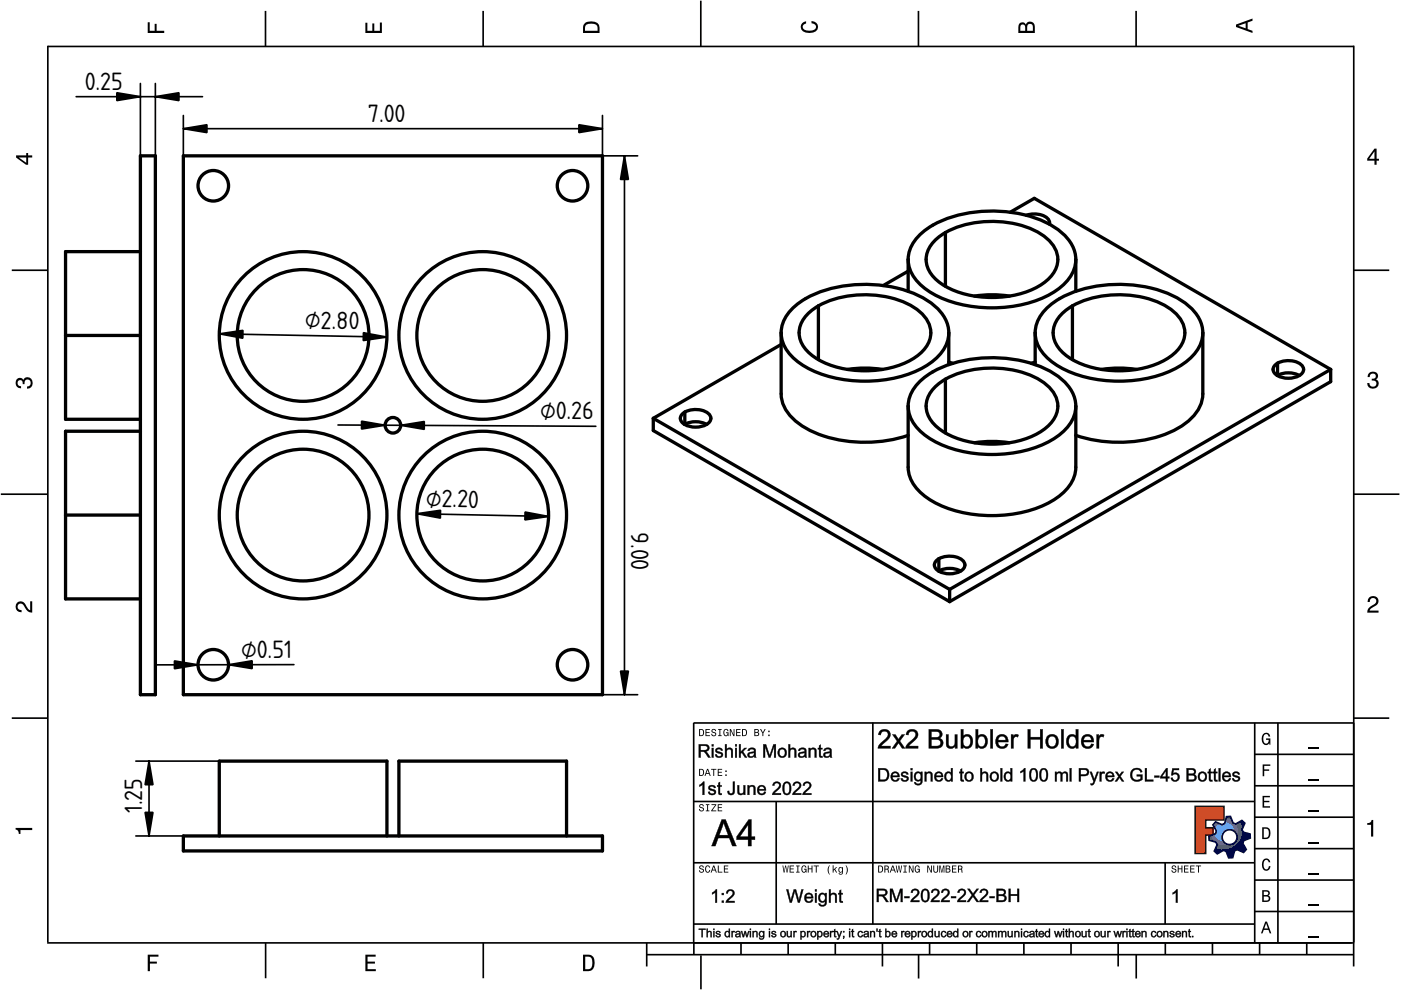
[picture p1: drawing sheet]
<svg xmlns="http://www.w3.org/2000/svg" width="297mm" height="210mm" viewBox="0 0 297 210" stroke-linecap="round" stroke-linejoin="round" font-family="sans-serif">
<defs><g id="words">
<g font-size="5">
<text x="18" y="19">0.25</text>
<text x="78" y="25.8">7.00</text>
<text x="64.7" y="69.6" transform="rotate(1 64.7 69.6)">⌀2.80</text>
<text x="114.5" y="88.8">⌀0.26</text>
<text x="90.3" y="107.5" transform="rotate(1 90.3 107.5)">⌀2.20</text>
<text x="133.8" y="112.8" transform="rotate(90 133.8 112.8)">9.00</text>
<text x="51.1" y="139.4">⌀0.51</text>
<text x="30.1" y="172.5" transform="rotate(-90 30.1 172.5)">1.25</text>
</g>
</g></defs>
<g fill="none" stroke="#000" stroke-width=".35">
<path d="M10.1 9.7v190.1M10.1 9.9h277M56.3 2.3v7.5M102.4 2.3v7.5M148.6 .1v9.8M194.7 2.3v7.5M240.9 2.3v7.5M287 9.7v195.2M2.5 57.3h7.5M287.1 57.3h7.4M.2 104.8h10M287 104.8h9.7"/>
<path d="M2.5 152.3h7.5M147 153.3h140.1M147.1 153.3v49.1M185.1 153.2v42.8M266 159.9h21M266 153.3v46.7M270.9 153.3v46.7M287.1 152.3h7.4M147 169.9h119M164.6 169.9v26M266 179.9h21M266 173.3h21"/>
<path d="M266 166.6h21M10 199.9h277.1M56.3 199.9v7.5M102.5 199.9v7.5M137.1 199.9v5M147 195.9h119M147 182.9h119M157.1 199.9v2.5M167.1 199.9v2.5M177.1 199.9v2.5M187.1 199.9v5M197.1 199.9v2.5"/>
<path d="M207.1 199.9v2.5M217.1 199.9v2.5M227.1 199.9v2.5M237.1 199.9v5M247 182.9v13M247.1 199.9v2.5M257.1 199.9v2.5M266 193.3h21M266 186.6h21M267.1 199.9v2.5M277.1 199.9v2.5M137.1 202.4h150"/>
<path d="M148.6 202.6v7.2M194.8 202.4v5.1M240.9 202.4v5.1"/>
</g>
<g fill="#000">
<path d="M31.3 4.7h.4v1.8h1.1v-1.4h.4v1.4h1.6v.5h-3.5z" fill-rule="evenodd"/>
<path d="M77.5 4.8h.4v1.7h1v-1.5h.5v1.5h1.1v-1.7h.5v2.2h-3.5z" fill-rule="evenodd"/>
<path d="M124.1 4.9a2.19 2.19 0 0 0-.5 2.1h3.5v-1.2a1.42 1.42 0 0 0-1.7-1.3zM124.3 5.2a2.14 2.14 0 0 1 2.3 .3l.1 1h-2.7l.1-1z" fill-rule="evenodd"/>
<path d="M170.1 4.9l.8-.4v.5a.7 .7 0 0 0-.7 .5 .7 .7 0 0 0 .3 .8 1.69 1.69 0 0 0 2.5-.6 .9 .9 0 0 0-.9-.8v-.5a1.24 1.24 0 0 1 1.3 1.1 1.24 1.24 0 0 1-1 1.4 2.22 2.22 0 0 1-2.5-.7l-.1-.5z" fill-rule="evenodd"/>
<path d="M216.1 5l-.2 .8v1.2h3.5v-1.3a.98 .98 0 0 0-.7-1.1 .98 .98 0 0 0-1.2 .6 .84 .84 0 0 0-1.4-.2zM216.4 5.3a.54 .54 0 0 1 .7-.1 .54 .54 0 0 1 .3 .6v.7h-1.1zM217.9 5.2a.62 .62 0 0 1 .7-.1 .62 .62 0 0 1 .4 .6v.8h-1.2z" fill-rule="evenodd"/>
<path d="M262.1 5.2v.5l3.5 1.3v-.5l-1.1-.3v-1.4l1.1-.4v-.5zM262.6 5.5l1.5-.6v1.1z" fill-rule="evenodd"/>
<path d="M3.4 32.9v.5l2.1 1.5h.5v-1.5h.8v-.5h-.8v-.5h-.4v.5zM4 33.4h1.6v1.1z" fill-rule="evenodd"/>
<path d="M291.4 31.5l-1.5 2.1v.5h1.5v.8h.5v-.8h.5v-.4h-.5v-2.2zM291.4 32.1v1.6h-1.1z" fill-rule="evenodd"/>
<path d="M3.6 80.4a.86 .86 0 0 1 1.4 .1 1.06 1.06 0 0 1 1.2-.5 1.06 1.06 0 0 1 .7 1.2 1.1 1.1 0 0 1-1.2 1.2v-.4a.71 .71 0 0 0 .8-1 .71 .71 0 0 0-1.3-.1v.6h-.4a.61 .61 0 0 0-.3-.8 .61 .61 0 0 0-.8 .2 .61 .61 0 0 0 .2 .8l.6 .2v.4a1.15 1.15 0 0 1-1.2-.6 1.15 1.15 0 0 1 .3-1.3z" fill-rule="evenodd"/>
<path d="M290.3 79.1a1.08 1.08 0 0 1 1.3-.2 1.08 1.08 0 0 1 .5 1.3l-.4 .2a1.06 1.06 0 0 1 .6 1.3 1.06 1.06 0 0 1-1.2 .7 1.1 1.1 0 0 1-1.2-1.2h.4a.71 .71 0 0 0 1 .8 .71 .71 0 0 0 .1-1.3h-.6v-.4a.61 .61 0 0 0 .8-.3 .61 .61 0 0 0-.2-.8 .61 .61 0 0 0-.8 .2l-.2 .5h-.4z" fill-rule="evenodd"/>
<path d="M3.6 127.8a1.22 1.22 0 0 1 2 .7l.4 .6 .4 .3v-1.9h.4v2.4a1.8 1.8 0 0 1-1.7-1.4 .71 .71 0 0 0-.9-.5 .71 .71 0 0 0-.5 .8 .71 .71 0 0 0 .9 .6v.4a1.18 1.18 0 0 1-1.2-.6 1.18 1.18 0 0 1 .2-1.4z" fill-rule="evenodd"/>
<path d="M290.3 126.7a1.18 1.18 0 0 1 1.9 .3 1.18 1.18 0 0 1-1 1.7l-.5 .3-.3 .5h1.9v.4h-2.4a1.8 1.8 0 0 1 1.4-1.7 .71 .71 0 0 0 .5-.9 .71 .71 0 0 0-.9-.5 .71 .71 0 0 0-.5 .8h-.4z" fill-rule="evenodd"/>
<path d="M148.2 154.6v1.5h.5a.77 .77 0 0 0 .6-.8 .77 .77 0 0 0-.6-.7zM148.4 154.8a.58 .58 0 0 1 .7 .5 .58 .58 0 0 1-.7 .6zM149.6 154.6v1.5h.9v-.2h-.7v-.5h.6v-.2h-.6v-.4h.7v-.2zM151 154.7a.53 .53 0 0 0 0 .6 .53 .53 0 0 0 .6 .2 .32 .32 0 0 1-.3 .5 .32 .32 0 0 1-.3-.4h-.2a.5 .5 0 0 0 .7 .5 .5 .5 0 0 0 .1-.8l-.4-.1a.28 .28 0 0 1-.1-.4 .28 .28 0 0 1 .4-.1 .28 .28 0 0 1 .1 .3h.2a.51 .51 0 0 0-.3-.4 .51 .51 0 0 0-.5 .1zM152.3 154.6v.2h.2v1.1h-.2v.2h.7v-.2h-.3v-1.1h.3v-.2zM153.5 154.7a.81 .81 0 0 0 .5 1.4l.3-.2 .2 .2v-.8h-.6v.1h.4l-.2 .5a.6 .6 0 0 1-.5-.6 .6 .6 0 0 1 .4-.6l.2 .3h.2l-.1-.3a.53 .53 0 0 0-.8 0zM154.7 154.6v1.5h.2v-1.3l.6 1.3h.2v-1.5h-.2v1.2l-.5-1.2zM156.1 154.6v1.5h.9v-.2h-.7v-.5h.6v-.2h-.6v-.4h.7v-.2zM157.3 154.6v1.5h.5a.77 .77 0 0 0 .6-.8 .77 .77 0 0 0-.6-.7zM157.5 154.8a.58 .58 0 0 1 .7 .5 .58 .58 0 0 1-.7 .6zM159.9 154.6v1.5h.6a.42 .42 0 0 0 .5-.3 .42 .42 0 0 0-.3-.5l.2-.2-.1-.4zM160.1 154.8h.3a.23 .23 0 0 1 .3 .2 .23 .23 0 0 1-.3 .2h-.3zM160.1 155.4h.4a.26 .26 0 0 1 .3 .2 .26 .26 0 0 1-.3 .3h-.4zM161.1 154.6l.5 .9v.6h.2v-.6l.5-.9h-.2l-.4 .7-.3-.7zM162.9 155.8v.3h.3v-.3zM162.9 154.9v.3h.3v-.3z" fill-rule="evenodd"/>
<path d="M267.8 155.7a.85 .85 0 0 1 .9-.3 .85 .85 0 0 1 .6 .8h-.3l-.1-.3a.49 .49 0 0 0-.4-.3 .49 .49 0 0 0-.5 .3 1.2 1.2 0 0 0 .4 1.8 .66 .66 0 0 0 .6-.8h-.6v-.3h.9v1.3h-.1l-.1-.3-.3 .3a.85 .85 0 0 1-1.2-.7v-1.1z" fill-rule="evenodd"/>
<path d="M3.3 175.5h3.5v.5h-2.5v.8h-.3a.77 .77 0 0 0-.7-.9z" fill-rule="evenodd"/>
<path d="M148.4 170.6a.53 .53 0 0 0 0 .6 .53 .53 0 0 0 .6 .2 .32 .32 0 0 1-.3 .5 .32 .32 0 0 1-.3-.4h-.2a.5 .5 0 0 0 .7 .6 .5 .5 0 0 0 .1-.9l-.4-.1a.28 .28 0 0 1-.1-.4 .28 .28 0 0 1 .4-.1 .28 .28 0 0 1 .1 .4h.2a.51 .51 0 0 0-.3-.5 .51 .51 0 0 0-.5 .1zM149.7 170.5v.2h.2v1.1h-.2v.2h.7v-.2h-.3v-1.1h.3v-.2zM150.8 170.5v.2h.8l-.8 1.3h1.1v-.2h-.9l.9-1.3zM152.2 170.5v1.5h.9v-.2h-.7v-.5h.6v-.2h-.6v-.4h.7v-.2z" fill-rule="evenodd"/>
<path d="M148.2 163v1.5h.5a.77 .77 0 0 0 .6-.7 .77 .77 0 0 0-.6-.8zM148.4 163.2a.57 .57 0 0 1 .7 .6 .57 .57 0 0 1-.7 .5zM149.9 163l-.5 1.5h.2l.1-.4h.6l.2 .4h.2l-.6-1.5zM150 163.2l.3 .7h-.5zM150.8 163v.2h.4v1.3h.2v-1.3h.5v-.2zM152.2 163v1.5h.9v-.2h-.7v-.5h.6v-.2h-.6v-.4h.7v-.2zM153.8 164.2v.3h.3v-.3zM153.8 163.4v.3h.3v-.3z" fill-rule="evenodd"/>
<path d="M253.4 171h6.1v2.8h-3.9v1.7h1.6v1.5h-1.6v4h-2.2z" fill-rule="evenodd"/>
<path d="M257.7 174.3l-.5 .6 .7 1.3-.2 .6-1.4 .5v.9l1.5 .4 .3 .5-.7 1.4 .7 .5 1.3-.7 .6 .2 .5 1.4 .9-.1 .3-1.4 .6-.3 1.4 .6 .5-.6-.7-1.3 .2-.6 1.4-.5-.1-.9-1.4-.4-.3-.5 .6-1.4-.6-.6-1.3 .8-.6-.2-.5-1.4h-.9l-.4 1.5-.5 .2zM259.1 177.5a1.6 1.6 0 0 1 3.2 0 1.6 1.6 0 0 1-3.2 0z" fill-rule="evenodd"/>
<path d="M267.7 168.7h1.5v.3h-1.2v.8h1.1v.3h-1.1v.8h1.3v.3h-1.6z" fill-rule="evenodd"/>
<path d="M267.7 162.1h1.6v.3h-1.3v.7h1.1v.3h-1.1v1.2h-.3z" fill-rule="evenodd"/>
<path d="M267.6 175.4v2.5h.8a1.37 1.37 0 0 0 .7-2.2 1.56 1.56 0 0 0-1.5-.3zM267.9 175.7a.98 .98 0 0 1 1.2 .7 .98 .98 0 0 1-.7 1.2h-.5z" fill-rule="evenodd"/>
<path d="M289.9 174.5a.77 .77 0 0 0 .9-.6h.4v3.5h-.5v-2.5h-.8z" fill-rule="evenodd"/>
<path d="M148.4 183.6a.53 .53 0 0 0 0 .6 .53 .53 0 0 0 .6 .2 .32 .32 0 0 1-.3 .5 .32 .32 0 0 1-.3-.4h-.2a.5 .5 0 0 0 .7 .6 .5 .5 0 0 0 .1-.9l-.4-.1a.28 .28 0 0 1-.1-.4 .28 .28 0 0 1 .4-.1 .28 .28 0 0 1 .1 .4h.2a.51 .51 0 0 0-.3-.5 .51 .51 0 0 0-.5 .1zM149.6 183.7l-.1 .2a.67 .67 0 0 0 .1 .9 .67 .67 0 0 0 .8 .1l.2-.4h-.2l-.2 .3a.6 .6 0 0 1-.5-.5 .6 .6 0 0 1 .4-.6l.3 .3h.2l-.2-.4a.5 .5 0 0 0-.8 .1zM151.2 183.5l-.5 1.5h.2l.1-.4h.6l.2 .4h.2l-.6-1.5zM151.3 183.7l.3 .7h-.5zM152.2 183.5v1.5h1v-.2h-.8v-1.3zM153.5 183.5v1.5h.9v-.2h-.7v-.5h.6v-.2h-.6v-.4h.7v-.2z" fill-rule="evenodd"/>
<path d="M165.9 183.5l.3 1.5h.1l.3-1.3 .2 1.3h.2l.2-1.5h-.1l-.2 1.3-.2-1.3h-.2l-.2 1.3-.2-1.3zM167.4 183.5v1.5h1v-.2h-.8v-.5h.7v-.2h-.7v-.4h.7v-.2zM168.8 183.5v.2h.3v1.1h-.3v.2h.7v-.2h-.2v-1.1h.2v-.2zM170.1 183.7a.82 .82 0 0 0 .5 1.3l.3-.2 .1 .2v-.8h-.5v.2h.3l-.2 .4a.6 .6 0 0 1-.5-.5 .6 .6 0 0 1 .5-.6l.2 .3h.2l-.2-.4a.53 .53 0 0 0-.7 .1zM171.3 183.5v1.5h.2v-.7h.6v.7h.2v-1.5h-.2v.6h-.6v-.6zM172.5 183.5v.2h.5v1.3h.2v-1.3h.4v-.2zM175.8 183.5a1.35 1.35 0 0 0 .2 1.9 1.84 1.84 0 0 1 0-1.9zM176.5 183.5v1.5h.2v-.4l.2-.2 .4 .6h.2l-.4-.7 .4-.5h-.2l-.6 .6v-.9zM177.9 184a.59 .59 0 0 0-.2 .7 .59 .59 0 0 0 .7 .3l.1-.2a.31 .31 0 0 1-.1 .5 .31 .31 0 0 1-.4-.2h-.2a.47 .47 0 0 0 .5 .4 .47 .47 0 0 0 .4-.5v-1.2h-.2v.2l-.3-.2zM178 184.1l.1-.1a.42 .42 0 0 1 .4 .4 .42 .42 0 0 1-.4 .5l-.1-.3zM179.3 183.5a1.85 1.85 0 0 1 0 1.9 1.22 1.22 0 0 0 0-1.9z" fill-rule="evenodd"/>
<path d="M186.2 183.5v1.5h.5a.77 .77 0 0 0 .6-.7 .77 .77 0 0 0-.6-.8zM186.4 183.7a.58 .58 0 0 1 .6 .6 .58 .58 0 0 1-.6 .5zM187.5 183.5v1.5h.2v-.6a.45 .45 0 0 1 .5 .1 .45 .45 0 0 1 .1 .5h.2l-.2-.7a.42 .42 0 0 0 .1-.5 .42 .42 0 0 0-.4-.3zM187.7 183.7h.2a.26 .26 0 0 1 .4 .3 .26 .26 0 0 1-.4 .2h-.2zM189.2 183.5l-.6 1.5h.2l.2-.4h.6l.1 .4h.2l-.5-1.5zM189.3 183.7l.2 .7h-.4zM189.9 183.5l.3 1.5h.2l.2-1.3 .2 1.3h.2l.3-1.5h-.2l-.2 1.3-.2-1.3h-.2l-.2 1.3-.2-1.3zM191.5 183.5v.2h.3v1.1h-.3v.2h.8v-.2h-.3v-1.1h.3v-.2zM192.7 183.5v1.5h.2v-1.2l.5 1.2h.3v-1.5h-.2v1.2l-.6-1.2zM194.1 183.7a.81 .81 0 0 0 .5 1.3l.3-.2 .1 .2v-.8h-.5v.2h.3l-.2 .4a.6 .6 0 0 1-.5-.5 .6 .6 0 0 1 .5-.6l.2 .3h.2l-.2-.4a.53 .53 0 0 0-.7 .1zM196.6 183.5v1.5h.2v-1.2l.6 1.2h.2v-1.5h-.2v1.2l-.6-1.2zM197.9 183.5v.9a.52 .52 0 0 0 .5 .6 .52 .52 0 0 0 .5-.6v-.9h-.2v.9a.33 .33 0 0 1-.3 .5 .33 .33 0 0 1-.3-.5v-.9zM199.2 183.5v1.5h.1v-1.4l.3 1.4h.2l.3-1.4v1.4h.1v-1.5h-.2l-.3 1.3-.3-1.3zM200.5 183.5v1.5h.6a.42 .42 0 0 0 .4-.3 .42 .42 0 0 0-.2-.5l.2-.2-.1-.4zM200.7 183.7h.3a.23 .23 0 0 1 .3 .2 .23 .23 0 0 1-.3 .2h-.3zM200.7 184.3h.3a.26 .26 0 0 1 .3 .3 .26 .26 0 0 1-.3 .2h-.3zM201.8 183.5v1.5h1v-.2h-.8v-.5h.7v-.2h-.7v-.4h.8v-.2zM203.1 183.5v1.5h.2v-.6a.45 .45 0 0 1 .5 .1 .45 .45 0 0 1 .1 .5h.2l-.2-.7a.42 .42 0 0 0 .1-.5 .42 .42 0 0 0-.4-.3zM203.3 183.7h.3a.26 .26 0 0 1 .3 .3 .26 .26 0 0 1-.4 .2h-.2z" fill-rule="evenodd"/>
<path d="M248.5 183.6a.53 .53 0 0 0 0 .6 .53 .53 0 0 0 .6 .2 .32 .32 0 0 1-.2 .5 .32 .32 0 0 1-.3-.4h-.2a.5 .5 0 0 0 .6 .6 .5 .5 0 0 0 .2-.9l-.4-.1a.28 .28 0 0 1-.1-.4 .28 .28 0 0 1 .3-.1 .28 .28 0 0 1 .2 .4h.2a.51 .51 0 0 0-.3-.5 .51 .51 0 0 0-.6 .1zM249.7 183.5v1.5h.2v-.7h.6v.7h.2v-1.5h-.2v.6h-.6v-.6zM251 183.5v1.5h1v-.2h-.8v-.5h.7v-.2h-.7v-.4h.8v-.2zM252.3 183.5v1.5h1v-.2h-.8v-.5h.7v-.2h-.7v-.4h.8v-.2zM253.5 183.5v.2h.5v1.3h.2v-1.3h.5v-.2z" fill-rule="evenodd"/>
<path d="M268.3 195.4l-1 2.5h.4l.2-.7h1l.3 .7h.3l-.9-2.5zM268.4 195.8l.4 1.1h-.7z" fill-rule="evenodd"/>
<path d="M267.6 188.7v2.5h1a.7 .7 0 0 0 .7-.5 .7 .7 0 0 0-.4-.8 .61 .61 0 0 0 .3-.8 .61 .61 0 0 0-.7-.4zM267.9 189h.6a.38 .38 0 0 1 .4 .4 .38 .38 0 0 1-.5 .4h-.5zM267.9 190.1h.6a.44 .44 0 0 1 .5 .4 .44 .44 0 0 1-.5 .4h-.6z" fill-rule="evenodd"/>
<path d="M267.8 182.3a.85 .85 0 0 1 .9-.3 .85 .85 0 0 1 .6 .8h-.3l-.1-.2a.47 .47 0 0 0-.4-.3 .47 .47 0 0 0-.4 .3 1.21 1.21 0 0 0 .4 1.7 .64 .64 0 0 0 .5-.7h.4a.89 .89 0 0 1-.8 1 .89 .89 0 0 1-1-.7v-1.1z" fill-rule="evenodd"/>
<path d="M31.3 202.4h2.3v.4h-1.8v1.1h1.5v.4h-1.5v1.6h-.5z" fill-rule="evenodd"/>
<path d="M77.5 202.4h2.1v.4h-1.7v1.1h1.6v.4h-1.6v1.2h1.8v.4h-2.2z" fill-rule="evenodd"/>
<path d="M123.6 202.4v3.5h1.2a1.42 1.42 0 0 0 1.3-1.7 1.38 1.38 0 0 0-1.3-1.8zM124.1 202.8l1 .1a1.89 1.89 0 0 1 0 2.5l-1 .1z" fill-rule="evenodd"/>
</g>
<path d="M277.3 158.6h2.2M277.3 178.6h2.2M277.3 172h2.2M277.3 165.3h2.2M277.3 198.6h2.2M277.3 192h2.2M277.3 185.3h2.2" fill="none" stroke="#000" stroke-width=".25"/>
<g fill="#000">
<path d="M248.6 189.3l.8-.7h.3v2.8h-.4v-2.2l-.7 .4z"/>
<path d="M186.6 154.9a1.29 1.29 0 0 1 2 .2 1.29 1.29 0 0 1-.5 1.9l-1.3 1.2h2v.5h-2.7a3.1 3.1 0 0 1 1.6-2 .85 .85 0 0 0 .6-.9 .85 .85 0 0 0-.8-.8l-.5 .2-.3 .6h-.5zM189.2 155.7h.6l.7 1.1 .7-1.1h.6l-1 1.4 1.1 1.6h-.6l-.8-1.2-.8 1.2h-.6l1.1-1.6zM192.5 154.9a1.29 1.29 0 0 1 1.9 .2 1.29 1.29 0 0 1-.5 1.9l-1.2 1.2h1.9v.5h-2.6a3.1 3.1 0 0 1 1.6-2 .85 .85 0 0 0 .5-.9 .85 .85 0 0 0-.7-.8l-.6 .2-.2 .6h-.5zM196.9 154.6h1.5a1.02 1.02 0 0 1 1.3 .6 1.02 1.02 0 0 1-.5 1.3 1.13 1.13 0 0 1 .7 1.4 1.13 1.13 0 0 1-1.4 .8h-1.6zM197.5 155.1v1.2h.8a.67 .67 0 0 0 1-.6 .67 .67 0 0 0-1-.6zM197.5 156.8v1.4h1a.74 .74 0 0 0 .9-.8 .74 .74 0 0 0-1-.6zM200.6 155.7h.5v1.7a.73 .73 0 0 0 .7 .9 .73 .73 0 0 0 .7-1v-1.6h.5v3h-.5v-.5a1.03 1.03 0 0 1-1.2 .5 1.03 1.03 0 0 1-.7-1.1zM203.7 154.6h.5v1.5a1.26 1.26 0 0 1 1.6-.1 1.26 1.26 0 0 1 .4 1.5 1.16 1.16 0 0 1-.7 1.1 1.16 1.16 0 0 1-1.3-.3v.4h-.5zM204.4 156.4a1.12 1.12 0 0 0-.2 1.2 1.12 1.12 0 0 0 1 .7 1.23 1.23 0 0 0 .6-1.2 1.23 1.23 0 0 0-.8-1zM206.9 154.6h.5v1.5a1.26 1.26 0 0 1 1.6-.1 1.26 1.26 0 0 1 .4 1.5 1.16 1.16 0 0 1-.8 1.1 1.16 1.16 0 0 1-1.3-.3v.4h-.4zM207.6 156.4a1.12 1.12 0 0 0-.3 1.2 1.12 1.12 0 0 0 1 .7 1.23 1.23 0 0 0 .6-1.2 1.23 1.23 0 0 0-.8-1zM210 154.6h.5v4.1h-.5zM211.5 156.1a1.36 1.36 0 0 1 1.6-.3 1.36 1.36 0 0 1 .7 1.5h-2.2a.85 .85 0 0 0 .6 1 .85 .85 0 0 0 1-.6l.5 .1a1.43 1.43 0 0 1-1.9 .8 1.43 1.43 0 0 1-.6-2zM211.9 156.3l-.3 .6h1.6a.8 .8 0 0 0-.4-.7 .8 .8 0 0 0-.9 .1zM214.4 155.7h.4v.5a.71 .71 0 0 1 1.2-.4l-.2 .5a.65 .65 0 0 0-.8 .1 .65 .65 0 0 0-.1 .7v1.6h-.5zM217.9 154.6h.6v1.7h2v-1.7h.6v4.1h-.6v-1.9h-2v1.9h-.6zM222.1 156a1.47 1.47 0 0 1 2.3 1 1.47 1.47 0 0 1-1.9 1.6 1.69 1.69 0 0 1-.4-2.6zM222.5 156.4a1.12 1.12 0 0 0-.3 1.2 1.12 1.12 0 0 0 1.1 .7 1.13 1.13 0 0 0 .6-1.3 1.13 1.13 0 0 0-1.1-.9zM225 154.6h.5v4.1h-.5zM226.5 156a1.07 1.07 0 0 1 1.6 .1v-1.5h.5v4.1h-.5v-.4a1.25 1.25 0 0 1-1.5 .2 1.25 1.25 0 0 1-.5-1.6zM226.8 156.4a1.26 1.26 0 0 0 .6 1.9 1.18 1.18 0 0 0 .7-1.1 1.18 1.18 0 0 0-.7-1.1zM229.6 156.1a1.36 1.36 0 0 1 1.6-.3 1.36 1.36 0 0 1 .7 1.5h-2.2a.85 .85 0 0 0 .7 1 .85 .85 0 0 0 1-.6l.5 .1a1.43 1.43 0 0 1-2 .8 1.43 1.43 0 0 1-.6-2zM230 156.3l-.2 .6h1.6a.8 .8 0 0 0-.5-.7 .8 .8 0 0 0-.9 .1zM232.5 155.7h.5v.5a.71 .71 0 0 1 1.1-.4l-.2 .5a.65 .65 0 0 0-.7 .1 .65 .65 0 0 0-.2 .7v1.6h-.5z"/>
<path d="M186.6 154.9a1.33 1.33 0 0 1 2 .2 1.33 1.33 0 0 1-.5 1.9l-1.3 1.2 2-.1v.6h-2.7l.3-.8 .7-.8a1.65 1.65 0 0 0 1.1-1.7 .75 .75 0 0 0-.9-.3 .75 .75 0 0 0-.5 .8l-.6-.1zM186.7 155l-.5 .8h.5a.81 .81 0 0 1 1.3-.7 .81 .81 0 0 1-.1 1.4l-1.3 1.3-.5 .9h2.7v-.5h-2l1.2-1.2a1.24 1.24 0 0 0 .5-1.8 1.24 1.24 0 0 0-1.8-.2zM189.1 155.7h.8l.6 1.1 .7-1.1h.7l-1.1 1.4 1.1 1.6h-.7l-.7-1.2-.7 1.2h-.7l1.1-1.6zM189.2 155.7l1.1 1.4-1.2 1.6h.6l.8-1.3 .8 1.3h.6l-1.2-1.6 1.1-1.4h-.6l-.7 1.1-.7-1.1zM192.5 154.9a1.33 1.33 0 0 1 2 .2 1.33 1.33 0 0 1-.6 1.9l-1.2 1.2 2-.1v.6h-2.7l.2-.8 .8-.8a1.65 1.65 0 0 0 1-1.7 .75 .75 0 0 0-.9-.3 .75 .75 0 0 0-.5 .8l-.6-.1zM192.5 155l-.4 .8h.5a.81 .81 0 0 1 1.2-.7 .81 .81 0 0 1 0 1.4l-1.4 1.3-.4 .9h2.6v-.5h-2l1.3-1.2a1.24 1.24 0 0 0 .5-1.8 1.24 1.24 0 0 0-1.9-.2zM196.9 154.6h1.5a1.04 1.04 0 0 1 1.3 .6 1.04 1.04 0 0 1-.5 1.3 1.1 1.1 0 0 1 .8 1.2 1.1 1.1 0 0 1-1.1 1h-2zM196.9 154.6v4.1l1.6-.1a1.09 1.09 0 0 0 1.3-.7 1.09 1.09 0 0 0-.7-1.4 .98 .98 0 0 0 .6-1.2 .98 .98 0 0 0-1.3-.6zM197.5 155.1v1.2h.8a.63 .63 0 0 0 .9-.6 .63 .63 0 0 0-.9-.5zM197.4 155.1h.9a.69 .69 0 0 1 .9 .3 .69 .69 0 0 1-.3 .9l-1.5 .1zM197.5 156.8v1.4l1-.1a.7 .7 0 0 0 .9-.7 .7 .7 0 0 0-1-.6zM197.4 156.8h1a.74 .74 0 0 1 1 .4 .74 .74 0 0 1-.6 1h-1.4zM200.6 155.7h.5v2.2a.71 .71 0 0 0 .9 .3 .71 .71 0 0 0 .4-.9v-1.6h.6v3h-.5v-.5a1.05 1.05 0 0 1-1 .6 1.05 1.05 0 0 1-.9-.8zM200.6 155.7v1.9a1 1 0 0 0 .8 1.1 1 1 0 0 0 1.2-.6l-.1 .6h.5v-3h-.5v1.6a.77 .77 0 0 1-.7 1 .77 .77 0 0 1-.8-.9l.1-1.7zM203.7 154.6h.6l-.1 1.5a1.1 1.1 0 0 1 1.9 .1 1.59 1.59 0 0 1 .1 1.7 1.59 1.59 0 0 1-1.4 .8l-.6-.4v.4h-.5zM203.7 154.6v4.1h.5v-.5a1.16 1.16 0 0 0 1.4 .3 1.16 1.16 0 0 0 .6-1.3 1.15 1.15 0 0 0-.6-1.3 1.15 1.15 0 0 0-1.4 .3v-1.6zM204.5 156.4a1.08 1.08 0 0 0-.3 1.2 1.08 1.08 0 0 0 1 .6 1.2 1.2 0 0 0-.2-2.1zM204.4 156.3a.84 .84 0 0 1 1.1-.1 .84 .84 0 0 1 .3 1 .82 .82 0 0 1-.4 1 .82 .82 0 0 1-1.1-.3l-.2-.7zM206.8 154.6h.6v1.5a1.1 1.1 0 0 1 1.8 .1 1.59 1.59 0 0 1 .1 1.7 1.59 1.59 0 0 1-1.4 .8l-.5-.4v.4h-.6zM206.9 154.6v4.1h.4v-.5a1.16 1.16 0 0 0 1.4 .3 1.16 1.16 0 0 0 .7-1.3 1.15 1.15 0 0 0-.7-1.3 1.15 1.15 0 0 0-1.4 .3l.1-1.6zM207.6 156.4a1.08 1.08 0 0 0-.3 1.2 1.08 1.08 0 0 0 1 .6 1.2 1.2 0 0 0-.2-2.1zM207.5 156.3a.84 .84 0 0 1 1.1-.1 .84 .84 0 0 1 .3 1 .82 .82 0 0 1-.4 1 .82 .82 0 0 1-1-.3l-.2-.7zM210 154.6h.5v4.1h-.5zM210 154.6v4.1h.5v-4.1zM211.4 156.1a1.38 1.38 0 0 1 1.7-.3 1.38 1.38 0 0 1 .7 1.6l-2.2-.1a.83 .83 0 0 0 .7 1 .83 .83 0 0 0 .9-.6h.6a1.2 1.2 0 0 1-1.6 1 1.62 1.62 0 0 1-.8-2.6zM211.5 156.1a1.47 1.47 0 0 0-.2 2 1.47 1.47 0 0 0 2 .3l.4-.6-.5-.1a.85 .85 0 0 1-1 .6 .85 .85 0 0 1-.6-1h2.1a1.32 1.32 0 0 0-.6-1.4 1.32 1.32 0 0 0-1.6 .2zM211.9 156.3l-.3 .6h1.6a.76 .76 0 0 0-.4-.7 .76 .76 0 0 0-.9 .1zM211.8 156.3l.6-.3 .5 .2 .3 .3 .1 .5h-1.7zM214.3 155.7h.6l-.1 .5a.68 .68 0 0 1 .5-.5 .68 .68 0 0 1 .7 .2l-.2 .5a.55 .55 0 0 0-.9 .2v2.1h-.6zM214.4 155.7v3h.5l-.1-1.6a.67 .67 0 0 1 .2-.7 .67 .67 0 0 1 .8-.1l.1-.4a.76 .76 0 0 0-1.1 .3v-.5zM217.9 154.6h.6v1.7h2v-1.7h.6v4.1h-.6v-1.9h-2v1.9h-.6zM217.9 154.6v4.1h.6l-.1-2h2.2l-.1 2h.6v-4.1h-.6l.1 1.7h-2.2l.1-1.7zM222.1 156a1.52 1.52 0 0 1 2.4 1 1.52 1.52 0 0 1-2 1.7 1.73 1.73 0 0 1-.4-2.7zM222.1 156a1.52 1.52 0 0 0-.3 1.8 1.52 1.52 0 0 0 1.7 .8 1.48 1.48 0 0 0 .8-2.1 1.48 1.48 0 0 0-2.2-.5zM222.5 156.4a1.07 1.07 0 0 0-.3 1.2 1.07 1.07 0 0 0 1.1 .6 1.09 1.09 0 0 0 .6-1.2 1.09 1.09 0 0 0-1.1-.8zM222.4 156.3a.98 .98 0 0 1 1.3 0 .98 .98 0 0 1 .2 1.2 .9 .9 0 0 1-1 .8 .9 .9 0 0 1-.7-1.1zM225 154.6h.5v4.1h-.5zM225 154.6v4.1h.5v-4.1zM226.5 156a1.05 1.05 0 0 1 1.6 .1v-1.5h.5v4.1h-.5v-.4a1.02 1.02 0 0 1-1.6 .1 1.93 1.93 0 0 1 0-2.4zM226.5 156a1.51 1.51 0 0 0-.3 1.7 1.51 1.51 0 0 0 1.4 .9l.6-.5-.1 .6h.5v-4.1h-.5v1.6a1.04 1.04 0 0 0-1.6-.2zM226.8 156.4a1.22 1.22 0 0 0 .6 1.9 1.14 1.14 0 0 0 .7-1.1 1.14 1.14 0 0 0-.7-1.1zM226.8 156.3a.86 .86 0 0 1 1.1-.1 .86 .86 0 0 1 .3 1 .87 .87 0 0 1-.9 1.2 .87 .87 0 0 1-.8-1.2zM229.6 156.1a1.38 1.38 0 0 1 1.6-.3 1.38 1.38 0 0 1 .7 1.6l-2.1-.1a.83 .83 0 0 0 .6 1 .83 .83 0 0 0 1-.6h.5a1.2 1.2 0 0 1-1.6 1 1.62 1.62 0 0 1-.7-2.6zM229.6 156.1a1.47 1.47 0 0 0-.1 2 1.47 1.47 0 0 0 1.9 .3l.5-.6-.5-.1a.85 .85 0 0 1-1.1 .6 .85 .85 0 0 1-.6-1h2.2a1.32 1.32 0 0 0-.7-1.4 1.32 1.32 0 0 0-1.6 .2zM230 156.3l-.2 .6h1.5a.76 .76 0 0 0-.4-.7 .76 .76 0 0 0-.9 .1zM230 156.3l.6-.3 .4 .2 .3 .3 .1 .5h-1.7zM232.5 155.7h.5v.5a.68 .68 0 0 1 .4-.5 .68 .68 0 0 1 .7 .2l-.2 .5a.55 .55 0 0 0-.8 .2v2.1h-.6zM232.5 155.7v3h.5v-1.6a.67 .67 0 0 1 .1-.7 .67 .67 0 0 1 .8-.1l.2-.4a.76 .76 0 0 0-1.2 .3l.1-.5z"/>
<path d="M148.1 157.8h1.3a.79 .79 0 0 1 1 .6 .79 .79 0 0 1-.8 .9l.4 .3 .7 1h-.6l-.9-1.2h-.7l.1 1.2h-.5zM148.2 157.8v2.8h.3v-1.3l.9 .1 .8 1.2h.4l-.8-1.1-.3-.2a.74 .74 0 0 0 .8-.7 .74 .74 0 0 0-.9-.7zM148.5 158.1v1l.8-.1a.45 .45 0 0 0 .7-.3 .45 .45 0 0 0-.6-.5zM148.5 158.1h.9a.53 .53 0 0 1 .7 .6 .53 .53 0 0 1-.8 .4h-.8zM150.9 157.8h.4v.5h-.4zM150.9 157.8v.4h.4v-.4zM150.9 158.6h.4v2h-.4zM150.9 158.6v2h.4v-2zM151.8 158.7h.1a.85 .85 0 0 1 1.4 .4l-.4 .1a.41 .41 0 0 0-.4-.3 .41 .41 0 0 0-.4 .3l.4 .2a.68 .68 0 0 1 .8 .6 .68 .68 0 0 1-.8 .7 .71 .71 0 0 1-.9-.7l.3-.1a.5 .5 0 0 0 .5 .4 .5 .5 0 0 0 .5-.3l-.2-.1a.92 .92 0 0 1-1.1-.9zM151.8 158.8a.6 .6 0 0 0 0 .7 .6 .6 0 0 0 .7 .2l.4 .2a.5 .5 0 0 1-.4 .5 .5 .5 0 0 1-.5-.5l-.4 .1a.82 .82 0 0 0 .9 .6 .82 .82 0 0 0 .7-.7l-.2-.3-1-.4a.48 .48 0 0 1 .4-.4 .48 .48 0 0 1 .5 .4l.3-.1a.88 .88 0 0 0-1.4-.3zM153.7 157.8h.4v1a.73 .73 0 0 1 .8-.3 .73 .73 0 0 1 .5 .8v1.3h-.4v-1.3a.45 .45 0 0 0-.6-.4 .45 .45 0 0 0-.3 .6v1.1h-.4zM153.7 157.8v2.8h.4l-.1-1.1a.53 .53 0 0 1 .4-.7 .53 .53 0 0 1 .7 .5l-.1 1.3h.4l-.1-1.3a.69 .69 0 0 0-.5-.7 .69 .69 0 0 0-.8 .3l.1-1.1zM155.8 157.8h.5v.5h-.5zM155.9 157.8v.4h.3v-.4zM155.8 158.6h.5v2h-.5zM155.9 158.6v2h.3v-2zM156.7 157.8h.4l-.1 1.6 .8-.8h.6l-.9 .7 .9 1.3h-.5l-.6-1-.3 .2 .1 .8h-.4zM156.7 157.8v2.8h.3v-.8l.3-.3 .6 1.1h.4l-.8-1.3 .8-.7h-.5l-.8 .9v-1.7zM158.7 158.8a.88 .88 0 0 1 .9-.3 .88 .88 0 0 1 .7 .8l.1 1.3h-.5v-.2a.73 .73 0 0 1-1.1 .3 .73 .73 0 0 1-.1-1.1l1.1-.3a.49 .49 0 0 0-.4-.4 .49 .49 0 0 0-.5 .4l-.4-.1zM158.7 158.8l-.2 .4h.4a.52 .52 0 0 1 .3-.4 .52 .52 0 0 1 .6 .1l.1 .5-.9 .1a.6 .6 0 0 0-.3 1 .99 .99 0 0 0 1.2-.2l.1 .3h.3l-.1-.4v-1.2a.97 .97 0 0 0-1.5-.2zM159 159.9h-.1a.43 .43 0 0 0 .4 .5 .43 .43 0 0 0 .5-.4l.1-.4zM158.9 159.8l1-.3a.62 .62 0 0 1-.3 .8 .62 .62 0 0 1-.8-.2zM161.8 157.8h.6l.8 2.4 .8-2.4h.5v2.8h-.4l.1-2.3-.8 2.3h-.4l-.8-2.4v2.4h-.4zM161.8 157.8v2.8h.4v-2.4l.8 2.4h.3l.9-2.3-.1 2.3h.4v-2.8h-.5l-.8 2.5-.8-2.5zM165.2 158.7a1.05 1.05 0 0 1 1.5 .2 1.05 1.05 0 0 1-.2 1.5 1.05 1.05 0 0 1-1.5-.2l-.1-1zM165.2 158.8a1.03 1.03 0 0 0-.2 1.3 1.03 1.03 0 0 0 1.3 .4 1.02 1.02 0 0 0 .3-1.4 1.02 1.02 0 0 0-1.4-.3zM165.5 159a.7 .7 0 0 0-.2 .9 .7 .7 0 0 0 .8 .3 .69 .69 0 0 0 .3-.9 .69 .69 0 0 0-.9-.3zM165.4 159a.77 .77 0 0 1 1.1 .4 .77 .77 0 0 1-.7 1 .84 .84 0 0 1-.4-1.4zM167.1 157.8h.5l-.1 1a.73 .73 0 0 1 .9-.3 .73 .73 0 0 1 .4 .8v1.3h-.4v-1.3a.45 .45 0 0 0-.5-.4 .45 .45 0 0 0-.3 .6v1.1h-.5zM167.2 157.8v2.8h.3v-1.1a.53 .53 0 0 1 .4-.7 .53 .53 0 0 1 .6 .5v1.3h.3v-1.3a.69 .69 0 0 0-.5-.7 .69 .69 0 0 0-.8 .3v-1.1zM169.4 158.8a.88 .88 0 0 1 1-.3 .88 .88 0 0 1 .6 .8l.1 1.3h-.4l-.1-.2a.73 .73 0 0 1-1 .3 .73 .73 0 0 1-.2-1.1l1.2-.3a.49 .49 0 0 0-.5-.4 .49 .49 0 0 0-.5 .4l-.4-.1zM169.4 158.8l-.1 .4h.3a.52 .52 0 0 1 .4-.4 .52 .52 0 0 1 .5 .1l.1 .5-.9 .1a.6 .6 0 0 0-.3 1 .99 .99 0 0 0 1.3-.2v.3h.4l-.2-.4v-1.2a.97 .97 0 0 0-1.5-.2zM169.7 159.9h-.1a.43 .43 0 0 0 .4 .5 .43 .43 0 0 0 .5-.4l.1-.4zM169.6 159.8l1-.3a.62 .62 0 0 1-.3 .8 .62 .62 0 0 1-.8-.2zM171.4 158.6h.4v.3a.73 .73 0 0 1 .9-.4 .73 .73 0 0 1 .4 .9v1.2h-.4v-1.2a.46 .46 0 0 0-.5-.5 .46 .46 0 0 0-.4 .6v1.1h-.4zM171.5 158.6v2h.3v-1.1a.53 .53 0 0 1 .4-.7 .53 .53 0 0 1 .6 .6v1.2h.3v-1.6a.73 .73 0 0 0-.7-.4 .73 .73 0 0 0-.7 .4l.1-.4zM173.6 158.1l.4-.3v.8h.4v.3h-.4l.1 1.3 .3 .1v.3a.57 .57 0 0 1-.6 0 .57 .57 0 0 1-.2-.6l.1-1.1h-.3v-.3h.3zM173.7 158.1v.5h-.3v.3l.3-.1v1.2a.46 .46 0 0 0 .2 .5 .46 .46 0 0 0 .5 .1v-.3a.27 .27 0 0 1-.3 0 .27 .27 0 0 1-.1-.3v-1.2l.3 .1v-.3h-.3v-.7zM174.7 158.8a.88 .88 0 0 1 1-.3 .88 .88 0 0 1 .6 .8l.2 1.3h-.5v-.2a.73 .73 0 0 1-1.1 .3 .73 .73 0 0 1-.1-1.1l1.1-.3a.49 .49 0 0 0-.4-.4 .49 .49 0 0 0-.6 .4l-.3-.1zM174.8 158.8l-.2 .4h.4a.52 .52 0 0 1 .3-.4 .52 .52 0 0 1 .6 .1l.1 .5-1 .1a.6 .6 0 0 0-.2 1 .99 .99 0 0 0 1.2-.2l.1 .3h.3l-.1-.4v-1.2a.97 .97 0 0 0-1.5-.2zM175.1 159.9h-.1a.43 .43 0 0 0 .4 .5 .43 .43 0 0 0 .5-.4l.1-.4zM175 159.8l1-.3a.62 .62 0 0 1-.3 .8 .62 .62 0 0 1-.8-.2z"/>
<path d="M148.2 157.8h1.2a.77 .77 0 0 1 1 .7 .77 .77 0 0 1-.8 .8l1 1.3h-.4l-.8-1.1-.4-.1h-.5v1.2h-.3zM148.5 158.1v1h.8a.48 .48 0 0 0 .7-.4 .48 .48 0 0 0-.6-.6zM150.9 157.8h.4v.4h-.4zM150.9 158.6h.4v2h-.4zM151.8 158.8a.87 .87 0 0 1 1.4 .3l-.3 .1a.4 .4 0 0 0-.5-.4 .4 .4 0 0 0-.3 .5h.2a.86 .86 0 0 1 1 .9 .89 .89 0 0 1-.9 .4 .89 .89 0 0 1-.8-.6l.4-.1a.45 .45 0 0 0 .4 .5 .45 .45 0 0 0 .4-.5l-.1-.1a.89 .89 0 0 1-1-.8zM153.7 157.8h.4v1a.71 .71 0 0 1 .8-.2 .71 .71 0 0 1 .5 .7v1.3h-.4v-1.3a.49 .49 0 0 0-.6-.4 .49 .49 0 0 0-.3 .6v1.1h-.4zM155.9 157.8h.3v.4h-.3zM155.9 158.6h.3v2h-.3zM156.7 157.8h.3v1.6l.8-.8h.5l-.8 .7 .9 1.3h-.5l-.6-1-.3 .2v.8h-.3zM158.7 158.8a.87 .87 0 0 1 .9-.3 .87 .87 0 0 1 .6 .8l.1 1.3h-.3l-.1-.2a.74 .74 0 0 1-.9 .3 .74 .74 0 0 1-.5-.9l.5-.3 .9-.2a.51 .51 0 0 0-.5-.5 .51 .51 0 0 0-.5 .4h-.4zM158.9 159.8a.36 .36 0 0 0 0 .5 .36 .36 0 0 0 .5 .1l.4-.3 .1-.5zM161.8 157.8h.6l.8 2.4 .8-2.4h.5v2.8h-.4v-2.3l-.8 2.3h-.3l-.8-2.4v2.4h-.4zM165.2 158.8a1.01 1.01 0 0 1 1.4 .2 1.01 1.01 0 0 1-.2 1.4 1.01 1.01 0 0 1-1.4-.2l-.1-.9zM165.4 159a.74 .74 0 0 0-.1 .9 .74 .74 0 0 0 .8 .4 .73 .73 0 0 0 .3-1 .73 .73 0 0 0-1-.3zM167.2 157.8h.3v1a.71 .71 0 0 1 .9-.2 .71 .71 0 0 1 .4 .7v1.3h-.3v-1.3a.49 .49 0 0 0-.6-.4 .49 .49 0 0 0-.4 .6v1.1h-.3zM169.4 158.8a.87 .87 0 0 1 .9-.3 .87 .87 0 0 1 .6 .8l.2 1.3h-.4l-.1-.2a.74 .74 0 0 1-.9 .3 .74 .74 0 0 1-.4-.9l.4-.3 .9-.2a.51 .51 0 0 0-.5-.5 .51 .51 0 0 0-.5 .4h-.3zM169.7 159.8a.36 .36 0 0 0 0 .5 .36 .36 0 0 0 .5 .1l.3-.3 .1-.5zM171.5 158.6h.3v.3a.72 .72 0 0 1 .8-.3 .72 .72 0 0 1 .5 .8v1.2h-.3v-1.2a.5 .5 0 0 0-.6-.6 .5 .5 0 0 0-.4 .7v1.1h-.3zM173.7 158.1l.3-.2v.7h.3v.3h-.3v1.1l.1 .3h.2l.1 .3a.5 .5 0 0 1-.6 0 .5 .5 0 0 1-.1-.6v-1.1h-.3v-.3h.3zM174.8 158.8a.87 .87 0 0 1 .9-.3 .87 .87 0 0 1 .6 .8l.1 1.3h-.3l-.1-.2a.74 .74 0 0 1-.9 .3 .74 .74 0 0 1-.5-.9l.4-.3 1-.2a.51 .51 0 0 0-.5-.5 .51 .51 0 0 0-.5 .4h-.4zM175 159.8a.36 .36 0 0 0 0 .5 .36 .36 0 0 0 .5 .1l.4-.3 .1-.5z"/>
<path d="M148.3 166.4l.8-.7h.2v2.8h-.3v-2.2l-.7 .5zM150.3 166.7a.87 .87 0 0 1 1.4 .3l-.3 .1a.4 .4 0 0 0-.5-.4 .4 .4 0 0 0-.3 .5h.2a.86 .86 0 0 1 1 .9 .89 .89 0 0 1-.9 .5 .89 .89 0 0 1-.8-.7h.4a.45 .45 0 0 0 .5 .5 .45 .45 0 0 0 .3-.6l-.1-.1a.89 .89 0 0 1-1-.8zM152.3 166l.3-.2v.7h.4v.3h-.4v1.1l.1 .3h.3v.3a.5 .5 0 0 1-.5 0 .5 .5 0 0 1-.2-.6v-1.1h-.2v-.3h.2zM155.4 165.7h.4v1.9a.77 .77 0 0 1-.7 1 .77 .77 0 0 1-.9-.9h.4a.43 .43 0 0 0 .4 .5 .43 .43 0 0 0 .4-.5zM156.4 166.5h.3v1.1a.5 .5 0 0 0 .5 .7 .5 .5 0 0 0 .4-.7v-1.1h.4v2h-.3v-.3a.71 .71 0 0 1-.9 .3 .71 .71 0 0 1-.4-.7zM158.5 166.5h.3v.3a.72 .72 0 0 1 .9-.3 .72 .72 0 0 1 .4 .8v1.2h-.3v-1.2a.5 .5 0 0 0-.6-.6 .5 .5 0 0 0-.3 .7v1.1h-.4zM160.8 166.7a.94 .94 0 0 1 1.1-.1 .94 .94 0 0 1 .5 1h-1.5a.59 .59 0 0 0 .4 .7 .59 .59 0 0 0 .7-.4h.4a1 1 0 0 1-1.4 .5 1 1 0 0 1-.3-1.4zM161.1 166.9l-.2 .4h1.1a.56 .56 0 0 0-.3-.5 .56 .56 0 0 0-.6 .1zM164.1 165.9a.91 .91 0 0 1 1.4 .2 .91 .91 0 0 1-.5 1.4l-.8 .7h1.4v.3h-1.9a3.2 3.2 0 0 1 1.4-1.6 .53 .53 0 0 0-.2-.9 .53 .53 0 0 0-.8 .6l-.3-.1zM166.3 165.9a.99 .99 0 0 1 1.2 .1 .99 .99 0 0 1 .2 1.2 1.01 1.01 0 0 1-.2 1.1 1.01 1.01 0 0 1-1.1 .1 2.12 2.12 0 0 1-.1-2.5zM166.6 166.1a1.88 1.88 0 0 0 .1 2.2h.3a1.72 1.72 0 0 0 0-2.3zM168.4 165.9a.91 .91 0 0 1 1.4 .2 .91 .91 0 0 1-.5 1.4l-.8 .7h1.4v.3h-1.9a3.2 3.2 0 0 1 1.3-1.6 .53 .53 0 0 0-.1-.9 .53 .53 0 0 0-.8 .6l-.3-.1zM170.5 165.9a.91 .91 0 0 1 1.4 .2 .91 .91 0 0 1-.5 1.4l-.8 .7h1.4v.3h-1.8a3.2 3.2 0 0 1 1.3-1.6 .53 .53 0 0 0-.2-.9 .53 .53 0 0 0-.7 .6l-.4-.1z"/>
<path d="M148.2 166.4l.6-.3a.4 .4 0 0 1 .6-.4v2.9h-.5l.1-2.2-.8 .4zM148.3 166.4v.4l.7-.5v2.2h.3v-2.8h-.2l-.3 .4zM150.3 166.7l.1-.1a.85 .85 0 0 1 1.4 .5h-.4a.41 .41 0 0 0-.4-.3 .41 .41 0 0 0-.4 .3l.4 .2a.68 .68 0 0 1 .8 .7 .68 .68 0 0 1-.8 .6 .71 .71 0 0 1-.9-.7l.4-.1a.5 .5 0 0 0 .4 .4 .5 .5 0 0 0 .5-.2l-.2-.2a.92 .92 0 0 1-1-.9zM150.4 166.7a.6 .6 0 0 0 0 .7 .6 .6 0 0 0 .6 .2l.5 .2a.5 .5 0 0 1-.5 .5 .5 .5 0 0 1-.5-.4h-.4a.82 .82 0 0 0 .9 .6 .82 .82 0 0 0 .7-.7l-.2-.3-1-.4a.48 .48 0 0 1 .5-.4 .48 .48 0 0 1 .4 .4l.3-.1a.88 .88 0 0 0-1.3-.3zM152.3 166l.4-.3-.1 .8h.4v.3h-.4l.1 1.3 .3 .1 .1 .3a.57 .57 0 0 1-.6 0 .57 .57 0 0 1-.2-.6v-1.1h-.3v-.3h.3zM152.3 166v.6l-.2-.1v.3l.2-.1v1.2a.46 .46 0 0 0 .2 .5 .46 .46 0 0 0 .5 .1v-.2a.27 .27 0 0 1-.3-.1 .27 .27 0 0 1-.1-.3v-1.2l.4 .1v-.3l-.4 .1v-.8zM155.4 165.7h.4v1.9a.8 .8 0 0 1-.7 1 .8 .8 0 0 1-.9-.9l.4-.1 .1 .3a.38 .38 0 0 0 .5 .3 .38 .38 0 0 0 .2-.5zM155.4 165.7v2a.46 .46 0 0 1-.4 .6 .46 .46 0 0 1-.4-.6h-.3a.73 .73 0 0 0 .8 .8 .73 .73 0 0 0 .6-.9l.1-1.9zM156.3 166.5h.4v1.5a.49 .49 0 0 0 .6 .2 .49 .49 0 0 0 .3-.6v-1.1h.4v2.1h-.4l.1-.4a.73 .73 0 0 1-.7 .4 .73 .73 0 0 1-.7-.5zM156.4 166.5v1.3a.68 .68 0 0 0 .5 .8 .68 .68 0 0 0 .8-.5v.4h.3v-2h-.4l.1 1.1a.55 .55 0 0 1-.5 .7 .55 .55 0 0 1-.5-.7v-1.1zM158.5 166.5h.4l-.1 .3a.73 .73 0 0 1 .9-.4 .73 .73 0 0 1 .5 .9v1.3h-.4v-1.3a.46 .46 0 0 0-.6-.5 .46 .46 0 0 0-.3 .6v1.2h-.4zM158.5 166.5v2h.4l-.1-1.1a.53 .53 0 0 1 .5-.7 .53 .53 0 0 1 .5 .6v1.2h.3v-1.5a.73 .73 0 0 0-.6-.5 .73 .73 0 0 0-.7 .4v-.4zM160.8 166.7a.96 .96 0 0 1 1.2-.2 .96 .96 0 0 1 .4 1.1h-1.5a.56 .56 0 0 0 .5 .6 .56 .56 0 0 0 .6-.4l.4 .1a.83 .83 0 0 1-1.2 .7 1.16 1.16 0 0 1-.4-1.9zM160.8 166.8a1 1 0 0 0 0 1.4 1 1 0 0 0 1.4 0l.2-.3h-.4a.59 .59 0 0 1-.7 .4 .59 .59 0 0 1-.4-.7h1.5a1.1 1.1 0 0 0-.9-1.1zM161.1 166.9l-.2 .4h1.1a.51 .51 0 0 0-.3-.5 .51 .51 0 0 0-.6 .1zM161.1 166.9l.4-.2 .3 .1 .3 .6h-1.2zM164 165.9a.95 .95 0 0 1 1.5 .2 .95 .95 0 0 1-.5 1.4l-.8 .7h1.4v.4h-1.9l.3-.7 .9-.9a.51 .51 0 0 0 .3-.6 .51 .51 0 0 0-.6-.3 .51 .51 0 0 0-.4 .5h-.4zM164.1 166l-.3 .5 .3 .1a.58 .58 0 0 1 .9-.5 .58 .58 0 0 1-.1 1l-.9 .8-.3 .6h1.9v-.3h-1.5l.6-.6a1.03 1.03 0 0 0 .4-1.7l-.6-.1zM166.3 165.9a1.03 1.03 0 0 1 1.2 .1 1.03 1.03 0 0 1 .3 1.2 1.05 1.05 0 0 1-.3 1.1 1.05 1.05 0 0 1-1.2 .2 2.15 2.15 0 0 1 0-2.6zM166.4 165.9a2.28 2.28 0 0 0-.2 2.4 .89 .89 0 0 0 1 .1 .89 .89 0 0 0 .5-.9 1.19 1.19 0 0 0-1.1-1.7zM166.4 166.2a2.18 2.18 0 0 0 .3 2h.3a1.71 1.71 0 0 0 0-2.1zM166.5 166.1l.5-.1a1.73 1.73 0 0 1 0 2.3h-.3a1.87 1.87 0 0 1-.2-2.2zM168.3 165.9a.95 .95 0 0 1 1.5 .2 .95 .95 0 0 1-.5 1.4l-.8 .7h1.4v.4h-1.9l.3-.7 .9-.9a.51 .51 0 0 0 .3-.6 .51 .51 0 0 0-.6-.3 .51 .51 0 0 0-.4 .5h-.5zM168.4 166l-.3 .5 .3 .1a.58 .58 0 0 1 .9-.5 .58 .58 0 0 1-.1 1l-.9 .8-.3 .6h1.9v-.3h-1.5l.6-.6a1.03 1.03 0 0 0 .4-1.7l-.6-.1zM170.5 165.9a.95 .95 0 0 1 1.4 .2 .95 .95 0 0 1-.5 1.4l-.8 .7h1.4v.4h-1.9l.3-.7 .9-.9a.51 .51 0 0 0 .3-.6 .51 .51 0 0 0-.6-.3 .51 .51 0 0 0-.4 .5h-.4zM170.5 166l-.3 .5 .4 .1a.58 .58 0 0 1 .9-.5 .58 .58 0 0 1-.1 1l-.9 .8-.3 .6h1.8v-.3h-1.4l.6-.6a1.03 1.03 0 0 0 .4-1.7l-.7-.1z"/>
<path d="M153 173.7h.9l2.3 5.7h-1l-.6-1.7h-2.3l-.6 1.7h-.9zM153 173.8l-2.1 5.6h.8l.5-1.8h2.5l.6 1.8h.8l-2.3-5.6zM153.4 174.4l-.2 .8-.7 1.9h1.9zM153.4 174.3l1.1 2.8h-2.1zM158.7 173.7h.6v3.7h.8v.7l-.8-.1v1.4h-.7v-1.4l-2.5 .1v-.7zM158.7 173.8l-2.5 3.6v.6h2.5l-.1 1.4h.7v-1.4h.8v-.6h-.8v-3.6zM158.6 174.9l-1.7 2.5h1.7zM158.7 174.7v2.7h-1.9z"/>
<path d="M153 173.8h.8l2.3 5.6h-.8l-.7-1.7h-2.3l-.6 1.7h-.8zM153.4 174.4l-.9 2.7h1.9zM158.7 173.8h.6v3.6h.8v.6h-.8v1.4h-.7v-1.4h-2.4v-.6zM158.6 174.9l-1.7 2.5h1.7z"/>
<path d="M186.2 162.8l1.3 .1 .6 .2a1.41 1.41 0 0 1 .4 1.6 1.17 1.17 0 0 1-1.3 1h-1zM186.2 162.9v2.8l1-.1a1.42 1.42 0 0 0 1.2-.9 1.42 1.42 0 0 0-.4-1.5l-.5-.3zM186.6 163.2v2.1h.6a1.08 1.08 0 0 0 .9-.8 1.08 1.08 0 0 0-.5-1.2zM186.5 163.2h.7a1.13 1.13 0 0 1 1 .9 1.13 1.13 0 0 1-.7 1.3h-1zM189.1 163.9a.96 .96 0 0 1 1.2-.2 .96 .96 0 0 1 .4 1.1l-1.4-.1a.56 .56 0 0 0 .4 .7 .56 .56 0 0 0 .7-.4h.3a.83 .83 0 0 1-1.2 .7 1.16 1.16 0 0 1-.4-1.8zM189.2 163.9a1 1 0 0 0-.1 1.4 1 1 0 0 0 1.4 .1l.2-.3-.4-.1a.59 .59 0 0 1-.7 .4 .59 .59 0 0 1-.4-.7h1.5a1.1 1.1 0 0 0-.9-1.1zM189.4 164.1l-.2 .4h1.1a.51 .51 0 0 0-.3-.5 .51 .51 0 0 0-.6 .1zM189.4 164l.4-.2 .3 .1 .3 .6h-1.2zM191.1 163.8l.2-.1a.85 .85 0 0 1 1.3 .5l-.4 .1a.41 .41 0 0 0-.3-.4 .41 .41 0 0 0-.5 .3l.4 .2a.68 .68 0 0 1 .9 .7 .68 .68 0 0 1-.9 .7 .71 .71 0 0 1-.8-.8h.3a.5 .5 0 0 0 .4 .4 .5 .5 0 0 0 .6-.3l-.2-.2a.92 .92 0 0 1-1.1-.9zM191.2 163.9a.6 .6 0 0 0 0 .6 .6 .6 0 0 0 .7 .3l.4 .2a.5 .5 0 0 1-.5 .5 .5 .5 0 0 1-.5-.5l-.3 .1a.82 .82 0 0 0 .8 .6 .82 .82 0 0 0 .8-.8l-.3-.3-1-.4a.48 .48 0 0 1 .5-.4 .48 .48 0 0 1 .5 .4h.3a.88 .88 0 0 0-1.4-.3zM193.1 162.8h.4v.5h-.4zM193.1 162.9v.4h.3v-.4zM193.1 163.6h.4v2.1h-.4zM193.1 163.7v2h.3v-2zM194 163.8a.77 .77 0 0 1 1.2 .1v-.3h.4v1.8a.91 .91 0 0 1-.7 1.1 .91 .91 0 0 1-1.1-.7h.4a.53 .53 0 0 0 .5 .4 .53 .53 0 0 0 .5-.4v-.4a.81 .81 0 0 1-.9 .3 .81 .81 0 0 1-.5-.8v-.6zM194.1 163.9a.93 .93 0 0 0-.2 1.2 .93 .93 0 0 0 1.3 .3h.1a.61 .61 0 0 1-.3 .7 .61 .61 0 0 1-.7 0l-.1-.2-.3-.1a.86 .86 0 0 0 1 .6 .86 .86 0 0 0 .6-1l.1-1.7h-.4l.1 .3a.76 .76 0 0 0-1.2-.1zM194.3 164.1a.65 .65 0 0 0-.1 .9 .65 .65 0 0 0 .9 .2 .65 .65 0 0 0 .1-.9 .65 .65 0 0 0-.9-.2zM194.3 164a.74 .74 0 0 1 1.1 .5 .74 .74 0 0 1-.7 .9 .82 .82 0 0 1-.4-1.4zM196 163.6h.4v.3a.73 .73 0 0 1 .9-.3 .73 .73 0 0 1 .4 .8v1.3h-.4v-1.3a.46 .46 0 0 0-.5-.5 .46 .46 0 0 0-.4 .7v1.1h-.4zM196.1 163.7v2h.3v-1.1a.53 .53 0 0 1 .4-.7 .53 .53 0 0 1 .6 .5v1.3h.3v-1.6a.73 .73 0 0 0-.7-.5 .73 .73 0 0 0-.7 .5l.1-.4zM198.3 163.9a.96 .96 0 0 1 1.2-.2 .96 .96 0 0 1 .4 1.1l-1.4-.1a.56 .56 0 0 0 .4 .7 .56 .56 0 0 0 .7-.4h.3a.83 .83 0 0 1-1.1 .7 1.16 1.16 0 0 1-.5-1.8zM198.4 163.9a1 1 0 0 0-.1 1.4 1 1 0 0 0 1.4 .1l.2-.3-.3-.1a.59 .59 0 0 1-.7 .4 .59 .59 0 0 1-.5-.7h1.5a1.1 1.1 0 0 0-.9-1.1zM198.7 164.1l-.2 .4h1a.51 .51 0 0 0-.3-.5 .51 .51 0 0 0-.5 .1zM198.6 164l.4-.2 .4 .1 .2 .6h-1.2zM200.5 163.8a.74 .74 0 0 1 1.1 .1v-1.1h.4v2.9h-.4l.1-.3a.74 .74 0 0 1-1.3 0 1.38 1.38 0 0 1 .1-1.6zM200.5 163.9a.98 .98 0 0 0-.2 1.2 .98 .98 0 0 0 1.2 .4l.2-.2v.4h.3v-2.8h-.4l.1 1.1a.71 .71 0 0 0-1.2-.1zM200.8 164.1a.67 .67 0 0 0-.2 .9 .67 .67 0 0 0 .9 .2 .67 .67 0 0 0 .1-.9 .67 .67 0 0 0-.8-.2zM200.7 164a.66 .66 0 0 1 .9 .1 .66 .66 0 0 1 .1 .8 .59 .59 0 0 1-.7 .6 .59 .59 0 0 1-.5-.8zM203.6 163.1l.4-.2v.8l.4-.1v.4h-.4v1.3h.3l.1 .4a.57 .57 0 0 1-.6-.1 .57 .57 0 0 1-.2-.5v-1.2l-.3 .1v-.4l.3 .1zM203.6 163.2l.1 .5h-.3v.2h.3v1.2a.46 .46 0 0 0 .1 .5 .46 .46 0 0 0 .6 0l-.1-.2a.27 .27 0 0 1-.3 0 .27 .27 0 0 1-.1-.3v-1.2h.4v-.2h-.4l.1-.7zM204.8 163.8a1.05 1.05 0 0 1 1.5 .2 1.05 1.05 0 0 1-.2 1.5 1.05 1.05 0 0 1-1.5-.2l-.1-1zM204.8 163.8a1.03 1.03 0 0 0-.2 1.4 1.03 1.03 0 0 0 1.3 .3 1.02 1.02 0 0 0 .4-1.4 1.02 1.02 0 0 0-1.5-.3zM205.1 164.1a.7 .7 0 0 0-.2 .9 .7 .7 0 0 0 .8 .3 .69 .69 0 0 0 .3-.9 .69 .69 0 0 0-.9-.3zM205 164.1a.77 .77 0 0 1 1.1 .4 .77 .77 0 0 1-.6 1 .84 .84 0 0 1-.5-1.4zM207.8 162.8h.4v1.1a.73 .73 0 0 1 .9-.3 .73 .73 0 0 1 .4 .8v1.3h-.4v-1.3a.45 .45 0 0 0-.5-.4 .45 .45 0 0 0-.4 .6v1.1h-.4zM207.9 162.9v2.8h.3v-1.1a.53 .53 0 0 1 .4-.7 .53 .53 0 0 1 .6 .5v1.3h.3v-1.3a.69 .69 0 0 0-.5-.8 .69 .69 0 0 0-.8 .4v-1.1zM210.2 163.8a1.05 1.05 0 0 1 1.4 .2 1.05 1.05 0 0 1-.2 1.5 1.05 1.05 0 0 1-1.4-.2l-.1-1zM210.2 163.8a1.03 1.03 0 0 0-.2 1.4 1.03 1.03 0 0 0 1.3 .3 1.02 1.02 0 0 0 .3-1.4 1.02 1.02 0 0 0-1.4-.3zM210.4 164.1a.7 .7 0 0 0-.1 .9 .7 .7 0 0 0 .8 .3 .69 .69 0 0 0 .3-.9 .69 .69 0 0 0-1-.3zM210.4 164.1a.77 .77 0 0 1 1.1 .4 .77 .77 0 0 1-.7 1 .84 .84 0 0 1-.4-1.4zM212.1 162.8h.4v2.9h-.4zM212.1 162.9v2.8h.4v-2.8zM213.1 163.8a.74 .74 0 0 1 1.2 .1l-.1-1.1h.4v2.9h-.4l.1-.3a.74 .74 0 0 1-1.3 0 1.38 1.38 0 0 1 .1-1.6zM213.2 163.9a.98 .98 0 0 0-.3 1.2 .98 .98 0 0 0 1.2 .4l.2-.2v.4h.3v-2.8h-.3v1.1a.71 .71 0 0 0-1.1-.1zM213.4 164.1a.67 .67 0 0 0-.2 .9 .67 .67 0 0 0 .9 .2 .67 .67 0 0 0 .1-.9 .67 .67 0 0 0-.8-.2zM213.3 164a.66 .66 0 0 1 .9 .1 .66 .66 0 0 1 .1 .8 .59 .59 0 0 1-.7 .6 .59 .59 0 0 1-.4-.8zM216.3 163.5l.5-.3a.4 .4 0 0 1 .6-.3v2.8h-.4l.1-2.2-.8 .5zM216.4 163.6v.3l.7-.5-.1 2.3h.4v-2.8h-.2l-.3 .4zM218.6 163a1.03 1.03 0 0 1 1.2 .1 1.03 1.03 0 0 1 .3 1.2 1.05 1.05 0 0 1-.3 1.1 1.05 1.05 0 0 1-1.1 .2 2.15 2.15 0 0 1-.1-2.6zM218.7 163.1a2.28 2.28 0 0 0-.2 2.3 .89 .89 0 0 0 1.1 .2 .89 .89 0 0 0 .4-1 1.19 1.19 0 0 0-1-1.7zM218.8 163.4a2.18 2.18 0 0 0 .2 2h.3a1.71 1.71 0 0 0 0-2.2zM218.8 163.2l.5-.1a1.73 1.73 0 0 1 0 2.3h-.3a1.87 1.87 0 0 1-.2-2.2zM220.8 163a1.03 1.03 0 0 1 1.2 .1 1.03 1.03 0 0 1 .2 1.2 1.05 1.05 0 0 1-.2 1.1 1.05 1.05 0 0 1-1.2 .2 2.15 2.15 0 0 1 0-2.6zM220.8 163.1a2.28 2.28 0 0 0-.1 2.3 .89 .89 0 0 0 1 .2 .89 .89 0 0 0 .4-1 1.19 1.19 0 0 0-1-1.7zM220.9 163.4a2.18 2.18 0 0 0 .2 2h.3a1.71 1.71 0 0 0 0-2.2zM221 163.2l.4-.1a1.73 1.73 0 0 1 0 2.3h-.3a1.87 1.87 0 0 1-.1-2.2zM223.6 163.6h.4v.3a.68 .68 0 0 1 .6-.3 .68 .68 0 0 1 .6 .3v.1a.67 .67 0 0 1 .8-.4 .67 .67 0 0 1 .5 .7v1.4h-.5v-1.3a.41 .41 0 0 0-.4-.5 .41 .41 0 0 0-.3 .6v1.2h-.5v-1.3a.42 .42 0 0 0-.5-.4 .42 .42 0 0 0-.2 .6v1.1h-.5zM223.7 163.7v2h.3v-1.1a.5 .5 0 0 1 .3-.7 .5 .5 0 0 1 .6 .5v1.3h.3v-1.2a.48 .48 0 0 1 .4-.6 .48 .48 0 0 1 .5 .5v1.3h.3v-1.4a.62 .62 0 0 0-.5-.7 .62 .62 0 0 0-.7 .5 .65 .65 0 0 0-.7-.5 .65 .65 0 0 0-.5 .5v-.4zM226.8 162.8h.4v2.9h-.4zM226.8 162.9v2.8h.4v-2.8zM228.7 162.8l1.5 .1a.82 .82 0 0 1 .7 .8 .82 .82 0 0 1-.7 .8h-1.1l.1 1.2h-.5zM228.8 162.9v2.8h.3v-1.2h.7a.81 .81 0 0 0 1.1-.8 .81 .81 0 0 0-1.1-.8zM229.1 163.2v1h.7a.49 .49 0 0 0 .6-.3 .49 .49 0 0 0-.2-.7zM229.1 163.2h.7a.56 .56 0 0 1 .8 .5 .56 .56 0 0 1-.8 .5h-.7zM231 163.6h.5l.5 1.7 .6-1.7h.4l-1 2.6a.49 .49 0 0 1-.8 .2v-.3l.5-.1 .1-.3zM231.1 163.7l.8 2-.3 .4h-.4l.1 .3a.7 .7 0 0 0 .8-.7l.8-2h-.3l-.6 1.6-.5-1.6zM233.1 163.6h.4v.4a.47 .47 0 0 1 .3-.4 .47 .47 0 0 1 .5 .1l-.1 .4-.4-.1-.2 .2v1.5h-.5zM233.2 163.7v2h.3v-1.1a.46 .46 0 0 1 .1-.5 .46 .46 0 0 1 .5-.1l.2-.3a.61 .61 0 0 0-.9 .3l.1-.3zM234.6 163.9a.96 .96 0 0 1 1.2-.2 .96 .96 0 0 1 .4 1.1l-1.4-.1a.56 .56 0 0 0 .4 .7 .56 .56 0 0 0 .7-.4h.3a.83 .83 0 0 1-1.1 .7 1.16 1.16 0 0 1-.5-1.8zM234.7 163.9a1 1 0 0 0-.1 1.4 1 1 0 0 0 1.4 .1l.2-.3-.3-.1a.59 .59 0 0 1-.8 .4 .59 .59 0 0 1-.4-.7h1.5a1.1 1.1 0 0 0-.9-1.1zM235 164.1l-.2 .4h1a.51 .51 0 0 0-.3-.5 .51 .51 0 0 0-.5 .1zM234.9 164l.4-.2 .3 .1 .3 .6h-1.2zM236.4 163.6h.5l.4 .8 .5-.8h.5l-.8 1 .9 1.1h-.5l-.5-.8-.6 .8h-.5l.8-1.1zM236.5 163.7l.7 .9-.8 1.1h.4l.6-.9 .5 .9h.4l-.8-1.1 .7-.9h-.4l-.5 .7-.4-.7zM240.1 163.1a1.24 1.24 0 0 1 2.1 .6l-.4 .1a.93 .93 0 0 0-.8-.6 .93 .93 0 0 0-.9 .5h.1a1.07 1.07 0 0 0 .2 1.4 1.07 1.07 0 0 0 1.4 0v-.5h-.8v-.4h1.2v1.1a1.54 1.54 0 0 1-2.2 0 1.54 1.54 0 0 1 .1-2.2zM240.1 163.2a1.46 1.46 0 0 0 0 2.1 1.46 1.46 0 0 0 2.1-.1v-1h-1.2v.4l.9-.1v.6a1.13 1.13 0 0 1-1.9-.6 1.13 1.13 0 0 1 1.6-1.2l.2 .5 .3-.1a1.2 1.2 0 0 0-2-.5zM242.7 162.8h.5l-.1 2.5h1.4v.4h-1.8zM242.8 162.9v2.8h1.7v-.4l-1.4 .1v-2.5zM244.7 164.4h1.1v.5h-1.1zM244.8 164.5v.3h1v-.3zM247.2 162.8h.4l-.1 1.9 .5-.1v.4h-.5l.1 .7h-.4v-.7h-1.2v-.3zM247.3 162.9l-1.3 1.8v.3h1.2v.7h.3v-.7h.4v-.3h-.4v-1.8zM247.2 163.4l-.8 1.3h.8zM247.2 163.3v1.4h-.9zM248.5 162.9h1.5v.4h-1.1l-.2 .7a.9 .9 0 0 1 1.2 .1 .9 .9 0 0 1 0 1.3 .88 .88 0 0 1-1 .3 .88 .88 0 0 1-.7-.8h.4a.58 .58 0 0 0 .8 .3 .58 .58 0 0 0 .2-.8 .58 .58 0 0 0-.8-.1l-.1 .1h-.4zM248.6 162.9l-.3 1.5h.3a.64 .64 0 0 1 .9-.2 .64 .64 0 0 1 .2 .9 .56 .56 0 0 1-.6 .4 .56 .56 0 0 1-.5-.6h-.3a.89 .89 0 0 0 1 .8 .89 .89 0 0 0 .7-1.1 .89 .89 0 0 0-1.1-.7l-.3 .2 .2-.9 1.2 .1v-.4zM251.6 162.8h1a.72 .72 0 0 1 .9 .5 .72 .72 0 0 1-.3 .9 .78 .78 0 0 1 .5 .9 .78 .78 0 0 1-.9 .6h-1.2zM251.6 162.9v2.8l1-.1a.74 .74 0 0 0 1-.5 .74 .74 0 0 0-.5-.9 .67 .67 0 0 0 .4-.8 .67 .67 0 0 0-.9-.5zM252 163.2v.9l.8-.1a.37 .37 0 0 0 .4-.4 .37 .37 0 0 0-.4-.3zM251.9 163.2h.6a.49 .49 0 0 1 .7 .2 .49 .49 0 0 1-.3 .7h-1zM252 164.4v.9h.6a.47 .47 0 0 0 .7-.5 .47 .47 0 0 0-.7-.4zM251.9 164.3h.7a.52 .52 0 0 1 .7 .4 .52 .52 0 0 1-.4 .6l-1 .1zM254.3 163.8a1.05 1.05 0 0 1 1.5 .2 1.05 1.05 0 0 1-.3 1.5 1.05 1.05 0 0 1-1.4-.2l-.1-1zM254.3 163.8a1.03 1.03 0 0 0-.2 1.4 1.03 1.03 0 0 0 1.3 .3 1.02 1.02 0 0 0 .3-1.4 1.02 1.02 0 0 0-1.4-.3zM254.5 164.1a.7 .7 0 0 0-.1 .9 .7 .7 0 0 0 .8 .3 .69 .69 0 0 0 .3-.9 .69 .69 0 0 0-1-.3zM254.5 164.1a.77 .77 0 0 1 1.1 .4 .77 .77 0 0 1-.7 1 .84 .84 0 0 1-.4-1.4zM256.3 163.1l.4-.2v.8l.3-.1v.4h-.3v1.3h.3l.1 .4a.57 .57 0 0 1-.6-.1 .57 .57 0 0 1-.2-.5v-1.2l-.3 .1v-.4l.3 .1zM256.3 163.2l.1 .5h-.3v.2h.3v1.2a.46 .46 0 0 0 .1 .5 .46 .46 0 0 0 .5 0v-.2a.27 .27 0 0 1-.3 0 .27 .27 0 0 1-.1-.3v-1.2h.4v-.2h-.4l.1-.7zM257.4 163.1l.4-.2-.1 .8 .4-.1v.4h-.4l.1 1.3h.3l.1 .4a.57 .57 0 0 1-.6-.1 .57 .57 0 0 1-.2-.5v-1.2l-.3 .1v-.4l.3 .1zM257.4 163.2v.5h-.3v.2h.3v1.2a.46 .46 0 0 0 .2 .5 .46 .46 0 0 0 .5 0v-.2a.27 .27 0 0 1-.3 0 .27 .27 0 0 1-.1-.3v-1.2h.4v-.2h-.4v-.7zM258.4 162.8h.4v2.9h-.4zM258.4 162.9v2.8h.3v-2.8zM259.4 163.9a.96 .96 0 0 1 1.1-.2 .96 .96 0 0 1 .5 1.1l-1.5-.1a.56 .56 0 0 0 .5 .7 .56 .56 0 0 0 .6-.4h.4a.83 .83 0 0 1-1.2 .7 1.16 1.16 0 0 1-.4-1.8zM259.4 163.9a1 1 0 0 0-.1 1.4 1 1 0 0 0 1.5 .1l.2-.3-.4-.1a.59 .59 0 0 1-.7 .4 .59 .59 0 0 1-.4-.7h1.5a1.1 1.1 0 0 0-.9-1.1zM259.7 164.1l-.2 .4h1.1a.51 .51 0 0 0-.3-.5 .51 .51 0 0 0-.6 .1zM259.6 164l.5-.2 .3 .1 .3 .6h-1.3zM261.4 163.8l.1-.1a.85 .85 0 0 1 1.4 .5l-.4 .1a.41 .41 0 0 0-.4-.4 .41 .41 0 0 0-.4 .3l.4 .2a.68 .68 0 0 1 .9 .7 .68 .68 0 0 1-.9 .7 .71 .71 0 0 1-.9-.8h.4a.5 .5 0 0 0 .4 .4 .5 .5 0 0 0 .5-.3l-.2-.2a.92 .92 0 0 1-1-.9zM261.5 163.9a.6 .6 0 0 0 0 .6 .6 .6 0 0 0 .6 .3l.5 .2a.5 .5 0 0 1-.5 .5 .5 .5 0 0 1-.5-.5l-.4 .1a.82 .82 0 0 0 .9 .6 .82 .82 0 0 0 .8-.8l-.3-.3-1-.4a.48 .48 0 0 1 .5-.4 .48 .48 0 0 1 .4 .4h.3a.88 .88 0 0 0-1.3-.3z"/>
<path d="M186.2 162.9h1a1.41 1.41 0 0 1 1.3 1.2 1.41 1.41 0 0 1-1 1.5l-1.3 .1zM186.6 163.2v2.1h.6a1.06 1.06 0 0 0 .9-1 1.06 1.06 0 0 0-.9-1.1zM189.1 163.9a.94 .94 0 0 1 1.1-.2 .94 .94 0 0 1 .5 1h-1.5a.59 .59 0 0 0 .5 .7 .59 .59 0 0 0 .6-.4l.4 .1a1 1 0 0 1-1.4 .5 1 1 0 0 1-.3-1.5zM189.4 164l-.2 .5h1.2a.56 .56 0 0 0-.4-.6 .56 .56 0 0 0-.6 .1zM191.2 163.8a.87 .87 0 0 1 1.4 .4h-.4a.4 .4 0 0 0-.4-.4 .4 .4 0 0 0-.3 .5l.1 .1a.86 .86 0 0 1 1 .8 .89 .89 0 0 1-.9 .5 .89 .89 0 0 1-.7-.6l.3-.1a.45 .45 0 0 0 .5 .5 .45 .45 0 0 0 .4-.6h-.1a.89 .89 0 0 1-1-.8zM193.1 162.9h.3v.4h-.3zM193.1 163.7h.3v2h-.3zM194.1 163.8l.6-.2 .5 .3v-.2h.4v1.7a.88 .88 0 0 1-.7 1.1 .88 .88 0 0 1-1-.7l.3 .1a.57 .57 0 0 0 .7 .2 .57 .57 0 0 0 .3-.7 .97 .97 0 0 1-1.3-.2 .97 .97 0 0 1 .2-1.4zM194.3 164.1a.72 .72 0 0 0-.2 .9 .72 .72 0 0 0 .9 .3 .7 .7 0 0 0 .3-1 .7 .7 0 0 0-1-.2zM196.1 163.7h.3v.2a.72 .72 0 0 1 .8-.3 .72 .72 0 0 1 .5 .8v1.3h-.3v-1.3a.5 .5 0 0 0-.6-.5 .5 .5 0 0 0-.4 .7v1.1h-.3zM198.4 163.9a.94 .94 0 0 1 1.1-.2 .94 .94 0 0 1 .4 1h-1.5a.59 .59 0 0 0 .5 .7 .59 .59 0 0 0 .7-.4l.3 .1a1 1 0 0 1-1.4 .5 1 1 0 0 1-.3-1.5zM198.6 164l-.1 .5h1.1a.56 .56 0 0 0-.3-.6 .56 .56 0 0 0-.7 .1zM200.5 163.8a.75 .75 0 0 1 1.1 .1v-1h.4v2.8h-.3v-.3a.9 .9 0 0 1-1.2 0 .9 .9 0 0 1-.2-1.1zM200.7 164.1a.74 .74 0 0 0-.1 .9 .74 .74 0 0 0 .8 .3 .75 .75 0 0 0 .3-.9 .75 .75 0 0 0-.9-.4zM203.6 163.2l.4-.2v.7h.3v.2h-.3v1.2v.2l.3 .1 .1 .3a.5 .5 0 0 1-.6-.1 .5 .5 0 0 1-.2-.5v-1.2h-.2v-.2h.2zM204.8 163.8a1.01 1.01 0 0 1 1.4 .2 1.01 1.01 0 0 1-.2 1.4 1.01 1.01 0 0 1-1.4-.2l-.1-.9zM205 164.1a.74 .74 0 0 0-.1 .9 .74 .74 0 0 0 .9 .3 .73 .73 0 0 0 .2-1 .73 .73 0 0 0-1-.2zM207.9 162.9h.3v1a.71 .71 0 0 1 .8-.3 .71 .71 0 0 1 .5 .8v1.3h-.3v-1.3a.49 .49 0 0 0-.6-.5 .49 .49 0 0 0-.4 .7v1.1h-.3zM210.2 163.8a1.01 1.01 0 0 1 1.4 .2 1.01 1.01 0 0 1-.2 1.4 1.01 1.01 0 0 1-1.4-.2l-.1-.9zM210.4 164.1a.74 .74 0 0 0-.2 .9 .74 .74 0 0 0 .9 .3 .73 .73 0 0 0 .3-1 .73 .73 0 0 0-1-.2zM212.1 162.9h.4v2.8h-.4zM213.1 163.8a.75 .75 0 0 1 1.2 .1v-1h.3v2.8h-.3v-.3a.9 .9 0 0 1-1.2 0 .9 .9 0 0 1-.2-1.1zM213.3 164.1a.74 .74 0 0 0-.1 .9 .74 .74 0 0 0 .8 .3 .75 .75 0 0 0 .3-.9 .75 .75 0 0 0-.8-.4zM216.4 163.6l.8-.7h.2v2.8h-.4v-2.2l-.6 .4zM218.6 163a.99 .99 0 0 1 1.2 .2 .99 .99 0 0 1 .2 1.1 1.01 1.01 0 0 1-.2 1.1 1.01 1.01 0 0 1-1.1 .2 2.12 2.12 0 0 1-.1-2.6zM218.9 163.2a1.88 1.88 0 0 0 .1 2.2h.3a1.72 1.72 0 0 0 0-2.2zM220.8 163a.99 .99 0 0 1 1.1 .2 .99 .99 0 0 1 .3 1.1 1.01 1.01 0 0 1-.3 1.1 1.01 1.01 0 0 1-1.1 .2 2.12 2.12 0 0 1 0-2.6zM221 163.2a1.88 1.88 0 0 0 .1 2.2h.3a1.72 1.72 0 0 0 0-2.2zM223.7 163.7h.3v.2a.68 .68 0 0 1 1.2 .1 .65 .65 0 0 1 .7-.4 .65 .65 0 0 1 .5 .7v1.4h-.3v-1.3a.45 .45 0 0 0-.5-.5 .45 .45 0 0 0-.4 .6v1.2h-.3v-1.3a.46 .46 0 0 0-.6-.5 .46 .46 0 0 0-.3 .7v1.1h-.3zM226.8 162.9h.4v2.8h-.4zM228.8 162.9h1a.85 .85 0 0 1 1.1 .8 .85 .85 0 0 1-1.1 .8h-.7v1.2h-.3zM229.1 163.2v1h.7a.52 .52 0 0 0 .7-.5 .52 .52 0 0 0-.7-.5zM231.1 163.7h.4l.5 1.6 .6-1.6h.3l-.7 2a.74 .74 0 0 1-.9 .7l-.1-.3a.45 .45 0 0 0 .6-.4zM233.2 163.7h.3v.3l.2-.3 .4-.1 .2 .1-.2 .3a.45 .45 0 0 0-.5 .1 .45 .45 0 0 0-.1 .5v1.1h-.3zM234.6 163.9a.94 .94 0 0 1 1.2-.2 .94 .94 0 0 1 .4 1h-1.5a.59 .59 0 0 0 .5 .7 .59 .59 0 0 0 .7-.4l.3 .1a1 1 0 0 1-1.4 .5 1 1 0 0 1-.3-1.5zM234.9 164l-.1 .5h1.1a.56 .56 0 0 0-.4-.6 .56 .56 0 0 0-.6 .1zM236.5 163.7h.4l.4 .7 .5-.7h.4l-.7 .9 .8 1.1h-.4l-.5-.8-.6 .8h-.4l.7-1.1zM240.1 163.1a1.27 1.27 0 0 1 2.1 .6l-.4 .1a1 1 0 0 0-1.4-.5 1 1 0 0 0-.3 1.4 1.1 1.1 0 0 0 1.7 .4v-.5h-.8v-.4h1.2v1.1a1.5 1.5 0 0 1-2.2 0 1.5 1.5 0 0 1 .1-2.2zM242.8 162.9h.3v2.4h1.4v.4h-1.7zM244.8 164.5h1v.3h-1zM247.3 162.9h.2v1.8h.4v.3h-.4v.7h-.3v-.7h-1.2v-.3zM247.2 163.4l-.9 1.3h.9zM248.6 162.9h1.4v.4h-1.1l-.2 .7a.92 .92 0 0 1 1.3 .4 .92 .92 0 0 1-.6 1.3 .92 .92 0 0 1-1.1-.8h.3a.62 .62 0 0 0 .7 .4 .62 .62 0 0 0 .5-.7 .62 .62 0 0 0-.7-.5l-.5 .3h-.3zM251.6 162.9h1a.71 .71 0 0 1 .9 .4 .71 .71 0 0 1-.3 .9 .78 .78 0 0 1 .4 1 .78 .78 0 0 1-1 .5h-1zM252 163.2v.9h.6a.46 .46 0 0 0 .6-.5 .46 .46 0 0 0-.7-.4zM252 164.4v.9h.6a.51 .51 0 0 0 .7-.5 .51 .51 0 0 0-.7-.4zM254.3 163.8a1.01 1.01 0 0 1 1.4 .2 1.01 1.01 0 0 1-.2 1.4 1.01 1.01 0 0 1-1.4-.2l-.1-.9zM254.5 164.1a.74 .74 0 0 0-.1 .9 .74 .74 0 0 0 .8 .3 .73 .73 0 0 0 .3-1 .73 .73 0 0 0-1-.2zM256.3 163.2l.4-.2v.7h.3v.2h-.3v1.2v.2l.3 .1 .1 .3a.5 .5 0 0 1-.6-.1 .5 .5 0 0 1-.2-.5v-1.2h-.2v-.2h.2zM257.4 163.2l.3-.2v.7h.4v.2h-.4v1.2l.1 .2 .3 .1v.3a.5 .5 0 0 1-.5-.1 .5 .5 0 0 1-.2-.5v-1.2h-.3v-.2h.3zM258.4 162.9h.3v2.8h-.3zM259.4 163.9a.94 .94 0 0 1 1.1-.2 .94 .94 0 0 1 .5 1h-1.5a.59 .59 0 0 0 .4 .7 .59 .59 0 0 0 .7-.4l.4 .1a1 1 0 0 1-1.5 .5 1 1 0 0 1-.3-1.5zM259.7 164l-.2 .5h1.1a.56 .56 0 0 0-.3-.6 .56 .56 0 0 0-.6 .1zM261.4 163.8a.87 .87 0 0 1 1.4 .4h-.3a.4 .4 0 0 0-.4-.4 .4 .4 0 0 0-.4 .5l.2 .1a.86 .86 0 0 1 1 .8 .89 .89 0 0 1-.9 .5 .89 .89 0 0 1-.8-.6l.4-.1a.45 .45 0 0 0 .5 .5 .45 .45 0 0 0 .4-.6h-.2a.89 .89 0 0 1-1-.8z"/>
<path d="M148.1 196.9h1.5v.3l-.6-.1v1.6h-.3l.1-1.6-.7 .1zM148.2 196.9v.2h.6v1.6h.2l-.1-1.6h.7v-.2zM149.8 196.9h.3v.7a.47 .47 0 0 1 .5-.2 .47 .47 0 0 1 .3 .5v.8h-.3v-.8a.27 .27 0 0 0-.3-.3 .27 .27 0 0 0-.2 .4v.7h-.3zM149.8 196.9v1.8h.3l-.1-.7a.35 .35 0 0 1 .3-.5 .35 .35 0 0 1 .4 .4v.8h.2l-.1-.8a.43 .43 0 0 0-.3-.5 .43 .43 0 0 0-.5 .3l.1-.8zM151.2 196.9h.3v.3h-.3zM151.2 196.9v.3h.3v-.3zM151.2 197.4h.3v1.3h-.3zM151.2 197.4v1.3h.3v-1.3zM151.8 197.5l.2-.1a.47 .47 0 0 1 .8 .4h-.3a.23 .23 0 0 0-.2-.2 .23 .23 0 0 0-.3 .2l.3 .1a.48 .48 0 0 1 .5 .6 .48 .48 0 0 1-.8 .2l-.3-.4 .3-.1a.27 .27 0 0 0 .3 .3 .27 .27 0 0 0 .2-.3v.1a.55 .55 0 0 1-.6-.2 .55 .55 0 0 1-.1-.6zM151.9 197.6a.3 .3 0 0 0-.1 .3 .3 .3 0 0 0 .3 .2l.3 .1a.21 .21 0 0 1 .2 .2 .21 .21 0 0 1-.2 .2l-.4-.1-.1-.2h-.2a.5 .5 0 0 0 .6 .4 .5 .5 0 0 0 .4-.5l-.7-.4a.28 .28 0 0 1 .2-.3 .28 .28 0 0 1 .3 .3l.2-.1a.52 .52 0 0 0-.8-.1zM153.8 197.5a.45 .45 0 0 1 .7 .1v-.7h.3v1.8h-.3v-.2a.51 .51 0 0 1-.5 .2 .51 .51 0 0 1-.4-.5zM153.8 197.6a.56 .56 0 0 0-.1 .8 .56 .56 0 0 0 .9 0l-.1 .3h.3v-1.8h-.3l.1 .8a.45 .45 0 0 0-.8-.1zM154 197.7l-.1 .6 .2 .2a.4 .4 0 0 0 .4-.5 .4 .4 0 0 0-.5-.3zM153.9 197.7a.45 .45 0 0 1 .7 .3 .45 .45 0 0 1-.7 .4l-.1-.3zM155.1 197.4h.3v.2a.27 .27 0 0 1 .1-.3 .27 .27 0 0 1 .4 .2l-.1 .2-.4 .1v.9h-.3zM155.1 197.4v1.3h.2v-.7a.3 .3 0 0 1 .1-.3 .3 .3 0 0 1 .3 0l.1-.2-.3-.1-.2 .2v-.2zM156 197.5a.57 .57 0 0 1 .6-.2 .57 .57 0 0 1 .4 .6l.1 .8h-.3v-.2a.47 .47 0 0 1-.8 .2 .47 .47 0 0 1 .2-.8h.5a.31 .31 0 0 0-.3-.3 .31 .31 0 0 0-.3 .2h-.2zM156 197.6l-.1 .2h.2a.32 .32 0 0 1 .3-.3 .32 .32 0 0 1 .3 .1l.1 .3-.6 .1a.37 .37 0 0 0-.2 .6 .37 .37 0 0 0 .5 0l.3-.1v.2h.3l-.2-1a.57 .57 0 0 0-.9-.1zM156.2 198.2l-.1 .1a.31 .31 0 0 0 .3 .2 .31 .31 0 0 0 .3-.2l.1-.2zM156.1 198.2l.6-.2a.36 .36 0 0 1-.1 .6 .36 .36 0 0 1-.5-.4zM157.1 197.4h.3l.2 1 .3-1h.2l.3 1 .2-1h.3l-.4 1.3h-.3l-.2-1-.2 1h-.3zM157.1 197.4l.4 1.3h.2l.2-1 .3 1h.3l.4-1.3h-.2l-.3 1.2-.3-1.2h-.2l-.3 1-.3-1zM159 196.9h.3v.3h-.3zM159 196.9v.3h.2v-.3zM159 197.4h.3v1.3h-.3zM159 197.4v1.3h.2v-1.3zM159.5 197.4h.3v.2a.47 .47 0 0 1 .5-.2 .47 .47 0 0 1 .4 .5v.8h-.3v-.8a.26 .26 0 0 0-.2-.3 .26 .26 0 0 0-.3 .2l-.1 .9h-.3zM159.6 197.4v1.3h.2v-.9a.34 .34 0 0 1 .4-.3 .34 .34 0 0 1 .2 .4v.8h.2v-1a.44 .44 0 0 0-.5-.3 .44 .44 0 0 0-.4 .3l.1-.3zM161 197.5l.4-.2 .4 .3v-.2h.3v1.1a.6 .6 0 0 1-.5 .7 .6 .6 0 0 1-.7-.4h.3a.33 .33 0 0 0 .3 .2 .33 .33 0 0 0 .3-.2v-.3a.55 .55 0 0 1-.7 .2 .55 .55 0 0 1-.3-.7zM161.1 197.6a.56 .56 0 0 0-.1 .8 .56 .56 0 0 0 .8 0v.1a.4 .4 0 0 1-.1 .5 .4 .4 0 0 1-.5 0l-.3-.2a.54 .54 0 0 0 .7 .4 .54 .54 0 0 0 .4-.7v-1.1h-.2l.1 .3-.5-.3zM161.2 197.7v.5l.1 .2a.39 .39 0 0 0 .5-.4 .39 .39 0 0 0-.6-.3zM161.2 197.7a.45 .45 0 0 1 .7 .3 .45 .45 0 0 1-.7 .4l-.1-.4zM163 196.9h.3v.3h-.3zM163 196.9v.3h.3v-.3zM163 197.4h.3v1.3h-.3zM163 197.4v1.3h.3v-1.3zM163.6 197.5l.2-.1a.47 .47 0 0 1 .7 .4h-.2a.23 .23 0 0 0-.2-.2 .23 .23 0 0 0-.3 .2l.3 .1a.48 .48 0 0 1 .5 .6 .48 .48 0 0 1-.8 .2l-.3-.4 .3-.1a.27 .27 0 0 0 .2 .3 .27 .27 0 0 0 .3-.3v.1a.55 .55 0 0 1-.6-.2 .55 .55 0 0 1-.1-.6zM163.7 197.6a.3 .3 0 0 0-.1 .3 .3 .3 0 0 0 .3 .2l.3 .1a.21 .21 0 0 1 .2 .2 .21 .21 0 0 1-.2 .2l-.4-.1-.1-.2h-.2a.5 .5 0 0 0 .6 .4 .5 .5 0 0 0 .4-.5l-.7-.4a.28 .28 0 0 1 .2-.3 .28 .28 0 0 1 .3 .3l.2-.1a.52 .52 0 0 0-.8-.1zM165.4 198.1a.7 .7 0 0 1 1.4 0 .7 .7 0 0 1-1.4 0zM165.5 198.1a.61 .61 0 0 0 1.2 0 .61 .61 0 0 0-1.2 0zM165.8 197.7a.42 .42 0 0 0-.1 .6 .42 .42 0 0 0 .6 .1 .42 .42 0 0 0 .1-.6 .42 .42 0 0 0-.6-.1zM165.7 197.7a.47 .47 0 0 1 .7 .4 .47 .47 0 0 1-.7 .3l-.1-.3zM166.8 197.4h.3v1a.29 .29 0 0 0 .4 0 .29 .29 0 0 0 .1-.3v-.7h.3v1.3h-.3l.1-.2a.44 .44 0 0 1-.5 .3 .44 .44 0 0 1-.4-.4zM166.8 197.4l.1 1a.44 .44 0 0 0 .4 .3 .44 .44 0 0 0 .4-.3v.3h.2v-1.3h-.3l.1 .7a.36 .36 0 0 1-.3 .5 .36 .36 0 0 1-.4-.5v-.7zM168.2 197.4h.3v.2a.27 .27 0 0 1 .2-.3 .27 .27 0 0 1 .3 .2l-.1 .2-.4 .1v.9h-.3zM168.2 197.4v1.3h.2v-.7a.3 .3 0 0 1 .1-.3 .3 .3 0 0 1 .4 0v-.2l-.3-.1-.1 .2-.1-.2zM169.7 197.4h.3l-.1 .2a.54 .54 0 0 1 .7-.2 .54 .54 0 0 1 .3 .6 .58 .58 0 0 1-.3 .7 .58 .58 0 0 1-.7-.1l.1 .6h-.3zM169.7 197.4v1.8h.2v-.8a.54 .54 0 0 0 .7 0 .54 .54 0 0 0 .1-.7 .54 .54 0 0 0-.8-.1v.1v-.3zM170.1 197.7l-.1 .6 .1 .2a.43 .43 0 0 0 .5-.4 .43 .43 0 0 0-.4-.5zM170 197.7a.45 .45 0 0 1 .6 .4 .45 .45 0 0 1-.6 .4l-.1-.4zM171.1 197.4h.3v.2a.27 .27 0 0 1 .1-.3 .27 .27 0 0 1 .3 .2v.2l-.4 .1v.9h-.3zM171.1 197.4v1.3h.2v-.7a.3 .3 0 0 1 .1-.3 .3 .3 0 0 1 .3 0l.1-.2-.3-.1-.2 .2v-.2zM171.8 198.1a.7 .7 0 0 1 1.4 0 .7 .7 0 0 1-1.4 0zM171.9 198.1a.61 .61 0 0 0 1.2 0 .61 .61 0 0 0-1.2 0zM172.2 197.7a.42 .42 0 0 0-.1 .6 .42 .42 0 0 0 .6 .1 .42 .42 0 0 0 .1-.6 .42 .42 0 0 0-.6-.1zM172.2 197.7a.47 .47 0 0 1 .7 .4 .47 .47 0 0 1-.7 .3l-.2-.3zM173.2 197.4h.3v.2a.54 .54 0 0 1 .6-.2 .54 .54 0 0 1 .3 .6 .58 .58 0 0 1-.3 .7 .58 .58 0 0 1-.7-.1l.1 .6h-.3zM173.3 197.4v1.8h.2l-.1-.8a.54 .54 0 0 0 .8 0 .54 .54 0 0 0 0-.7 .54 .54 0 0 0-.7-.1l-.1 .1 .1-.3zM173.6 197.7l-.1 .6 .2 .2a.43 .43 0 0 0 .4-.4 .43 .43 0 0 0-.4-.5zM173.5 197.7a.45 .45 0 0 1 .7 .4 .45 .45 0 0 1-.7 .4l-.1-.4zM174.7 197.5a.62 .62 0 0 1 .8-.1 .62 .62 0 0 1 .3 .7h-.9a.35 .35 0 0 0 .2 .4 .35 .35 0 0 0 .4-.3l.3 .1a.58 .58 0 0 1-.4 .5 .58 .58 0 0 1-.7-.2l-.2-.5zM174.8 197.6a.62 .62 0 0 0 0 1 .62 .62 0 0 0 1-.3h-.3a.38 .38 0 0 1-.4 .3 .38 .38 0 0 1-.3-.5h.9a.56 .56 0 0 0-.2-.6 .56 .56 0 0 0-.7 .1zM175 197.7l-.2 .2h.7a.31 .31 0 0 0-.2-.3 .31 .31 0 0 0-.3 .1zM174.9 197.6h.5l.2 .4h-.8zM175.9 197.4h.3v.2a.27 .27 0 0 1 .2-.3 .27 .27 0 0 1 .3 .2l-.1 .2-.4 .1v.9h-.3zM176 197.4v1.3h.2v-.7a.3 .3 0 0 1 0-.3 .3 .3 0 0 1 .4 0l.1-.2-.3-.1-.2 .2v-.2zM176.8 197.1l.3-.2v.5h.2v.2h-.2v.8l.2 .1v.2a.36 .36 0 0 1-.4 0 .36 .36 0 0 1-.1-.4v-.7h-.2v-.2h.2zM176.8 197.1l.1 .4-.2-.1v.2l.2-.1v.8a.28 .28 0 0 0 .1 .3 .28 .28 0 0 0 .3 .1l-.3-.4v-.8l.3 .1v-.2l-.3 .1 .1-.5zM177.3 197.4h.3l.3 1.1 .4-1.1h.3l-.7 1.6-.2 .2h-.3v-.3h.3l.1-.2zM177.3 197.4l.6 1.3-.2 .3h-.3l.1 .2h.2l.8-1.8h-.2l-.4 1.1-.3-1.1zM178.7 197.4h.3v.3h-.3zM178.8 197.4v.3h.2v-.3zM178.7 198.4h.3v.5l-.2 .2-.1-.2 .2-.2h-.2zM178.8 198.4v.3h.1l-.1 .3 .2-.6zM180 196.9h.3v.3h-.3zM180 196.9v.3h.2v-.3zM180 197.4h.3v1.3h-.3zM180 197.4v1.3h.2v-1.3zM180.6 197.1l.3-.2v.5h.2v.2h-.2v.8l.2 .1v.2a.36 .36 0 0 1-.4 0 .36 .36 0 0 1-.1-.4v-.7h-.2v-.2h.2zM180.6 197.1l.1 .4-.2-.1v.2l.2-.1v.8a.28 .28 0 0 0 .1 .3 .28 .28 0 0 0 .3 .1l-.3-.4v-.8l.3 .1v-.2l-.3 .1 .1-.5zM182 197.5a.55 .55 0 0 1 .6-.2 .55 .55 0 0 1 .4 .5l-.3 .1a.31 .31 0 0 0-.3-.3 .31 .31 0 0 0-.3 .2v.5a.29 .29 0 0 0 .4 .2 .29 .29 0 0 0 .2-.3h.3a.61 .61 0 0 1-.8 .5 .61 .61 0 0 1-.4-.8zM182 197.6a.6 .6 0 0 0 .1 1 .6 .6 0 0 0 .9-.3l-.2-.1a.35 .35 0 0 1-.4 .4 .35 .35 0 0 1-.3-.3v-.5a.34 .34 0 0 1 .3-.3 .34 .34 0 0 1 .3 .3h.2a.54 .54 0 0 0-.9-.2zM183.2 197.5a.57 .57 0 0 1 .6-.2 .57 .57 0 0 1 .4 .6l.1 .8h-.3v-.2a.47 .47 0 0 1-.8 .2 .47 .47 0 0 1 .2-.8h.5a.31 .31 0 0 0-.3-.3 .31 .31 0 0 0-.3 .2h-.2zM183.2 197.6l-.1 .2h.2a.32 .32 0 0 1 .3-.3 .32 .32 0 0 1 .3 .1l.1 .3-.6 .1a.37 .37 0 0 0-.2 .6 .37 .37 0 0 0 .5 0l.3-.1v.2h.3l-.2-1a.57 .57 0 0 0-.9-.1zM183.4 198.2v.1a.31 .31 0 0 0 .2 .2 .31 .31 0 0 0 .3-.2l.1-.2zM183.4 198.2l.6-.2a.36 .36 0 0 1-.2 .6 .36 .36 0 0 1-.5-.4zM184.4 197.4h.3v.2a.47 .47 0 0 1 .6-.2 .47 .47 0 0 1 .3 .5v.8h-.3v-.8a.26 .26 0 0 0-.2-.3 .26 .26 0 0 0-.3 .2l-.1 .9h-.3zM184.5 197.4v1.3h.2v-.9a.34 .34 0 0 1 .4-.3 .34 .34 0 0 1 .2 .4v.8h.2v-1a.44 .44 0 0 0-.5-.3 .44 .44 0 0 0-.4 .3l.1-.3zM185.8 196.9h.3l-.1 .7h-.2zM185.8 196.9l.1 .7h.1l.1-.7zM186.4 197.1l.3-.2-.1 .5h.3v.2h-.3l.1 .8 .2 .1v.2a.36 .36 0 0 1-.4 0 .36 .36 0 0 1-.1-.4v-.7h-.2v-.2h.2zM186.4 197.1l.1 .4-.2-.1v.2l.2-.1v.8a.28 .28 0 0 0 0 .3 .28 .28 0 0 0 .4 .1l-.3-.4v-.8l.2 .1v-.2l-.2 .1v-.5zM187.6 196.9h.3v.7a.52 .52 0 0 1 .6-.2 .52 .52 0 0 1 .3 .5 .6 .6 0 0 1-.2 .7 .6 .6 0 0 1-.7 0v.1h-.3zM187.7 196.9v1.8h.2v-.3a.57 .57 0 0 0 .8 0 .57 .57 0 0 0-.1-.9h-.5l-.2 .2v-.8zM188 197.7a.4 .4 0 0 0-.1 .6 .4 .4 0 0 0 .5 .1v-.7l-.2-.1zM188 197.7a.44 .44 0 0 1 .6 .4 .44 .44 0 0 1-.7 .3zM189.2 197.5a.62 .62 0 0 1 .7-.1 .62 .62 0 0 1 .3 .7h-.9a.35 .35 0 0 0 .3 .4 .35 .35 0 0 0 .4-.3l.2 .1a.58 .58 0 0 1-.4 .5 .58 .58 0 0 1-.6-.2l-.2-.5zM189.2 197.6a.62 .62 0 0 0 .1 1 .62 .62 0 0 0 .9-.3h-.2a.38 .38 0 0 1-.5 .3 .38 .38 0 0 1-.3-.5h1a.56 .56 0 0 0-.3-.6 .56 .56 0 0 0-.7 .1zM189.4 197.7l-.1 .2h.6a.31 .31 0 0 0-.1-.3 .31 .31 0 0 0-.4 .1zM189.3 197.6h.5l.2 .4h-.8zM191 197.4h.3v.2a.27 .27 0 0 1 .2-.3 .27 .27 0 0 1 .3 .2l-.1 .2-.4 .1v.9h-.3zM191.1 197.4v1.3h.2l-.1-.7a.3 .3 0 0 1 .1-.3 .3 .3 0 0 1 .4 0l.1-.2-.3-.1-.2 .2v-.2zM192 197.5a.62 .62 0 0 1 .7-.1 .62 .62 0 0 1 .3 .7h-.9a.35 .35 0 0 0 .3 .4 .35 .35 0 0 0 .4-.3l.2 .1a.58 .58 0 0 1-.4 .5 .58 .58 0 0 1-.6-.2l-.2-.5zM192 197.6a.62 .62 0 0 0 .1 1 .62 .62 0 0 0 .9-.3h-.2a.38 .38 0 0 1-.5 .3 .38 .38 0 0 1-.3-.5h1a.56 .56 0 0 0-.3-.6 .56 .56 0 0 0-.7 .1zM192.2 197.7l-.1 .2h.6a.31 .31 0 0 0-.1-.3 .31 .31 0 0 0-.4 .1zM192.1 197.6h.5l.2 .4h-.8zM193.2 197.4h.3l-.1 .2a.54 .54 0 0 1 .7-.2 .54 .54 0 0 1 .3 .6 .58 .58 0 0 1-.3 .7 .58 .58 0 0 1-.7-.1l.1 .6h-.3zM193.2 197.4v1.8h.2v-.8a.54 .54 0 0 0 .7 0 .54 .54 0 0 0 .1-.7 .54 .54 0 0 0-.8-.1v.1v-.3zM193.6 197.7l-.1 .6 .1 .2a.43 .43 0 0 0 .5-.4 .43 .43 0 0 0-.4-.5zM193.5 197.7a.45 .45 0 0 1 .7 .4 .45 .45 0 0 1-.7 .4l-.1-.4zM194.6 197.4h.3v.2a.27 .27 0 0 1 .1-.3 .27 .27 0 0 1 .4 .2l-.1 .2-.4 .1v.9h-.3zM194.6 197.4v1.3h.2v-.7a.3 .3 0 0 1 .1-.3 .3 .3 0 0 1 .3 0l.1-.2-.3-.1-.2 .2v-.2zM195.3 198.1a.7 .7 0 0 1 1.4 0 .7 .7 0 0 1-1.4 0zM195.4 198.1a.61 .61 0 0 0 1.2 0 .61 .61 0 0 0-1.2 0zM195.7 197.7a.42 .42 0 0 0-.1 .6 .42 .42 0 0 0 .6 .1 .42 .42 0 0 0 .1-.6 .42 .42 0 0 0-.6-.1zM195.7 197.7a.47 .47 0 0 1 .7 .4 .47 .47 0 0 1-.7 .3l-.2-.3zM196.8 197.5a.45 .45 0 0 1 .8 .1l-.1-.7h.3v1.8h-.2v-.2a.51 .51 0 0 1-.6 .2 .51 .51 0 0 1-.3-.5zM196.9 197.6a.56 .56 0 0 0-.1 .8 .56 .56 0 0 0 .8 0v.3h.2v-1.8h-.2v.8a.45 .45 0 0 0-.7-.1zM197 197.7v.6l.1 .2a.4 .4 0 0 0 .5-.5 .4 .4 0 0 0-.6-.3zM197 197.7a.45 .45 0 0 1 .6 .3 .45 .45 0 0 1-.6 .4l-.1-.3zM198.1 197.4h.3l.1 1a.29 .29 0 0 0 .3 0 .29 .29 0 0 0 .1-.3v-.7h.3v1.3h-.2v-.2a.44 .44 0 0 1-.4 .3 .44 .44 0 0 1-.4-.4zM198.2 197.4v1a.44 .44 0 0 0 .4 .3 .44 .44 0 0 0 .4-.3v.3h.2v-1.3h-.2v.7a.36 .36 0 0 1-.3 .5 .36 .36 0 0 1-.4-.5l.1-.7zM199.6 197.5a.55 .55 0 0 1 .6-.2 .55 .55 0 0 1 .4 .5l-.2 .1a.31 .31 0 0 0-.3-.3 .31 .31 0 0 0-.3 .2v.5a.29 .29 0 0 0 .3 .2 .29 .29 0 0 0 .3-.3h.2a.61 .61 0 0 1-.8 .5 .61 .61 0 0 1-.3-.8zM199.7 197.6a.6 .6 0 0 0 0 1 .6 .6 0 0 0 .9-.3l-.2-.1a.35 .35 0 0 1-.3 .4 .35 .35 0 0 1-.4-.3v-.5a.34 .34 0 0 1 .3-.3 .34 .34 0 0 1 .4 .3h.2a.54 .54 0 0 0-.9-.2zM200.9 197.5a.62 .62 0 0 1 .7-.1 .62 .62 0 0 1 .3 .7h-.9a.35 .35 0 0 0 .3 .4 .35 .35 0 0 0 .4-.3l.2 .1a.58 .58 0 0 1-.4 .5 .58 .58 0 0 1-.6-.2l-.2-.5zM200.9 197.6a.62 .62 0 0 0 .1 1 .62 .62 0 0 0 .9-.3h-.2a.38 .38 0 0 1-.5 .3 .38 .38 0 0 1-.2-.5h.9a.56 .56 0 0 0-.3-.6 .56 .56 0 0 0-.7 .1zM201.1 197.7l-.1 .2h.6a.31 .31 0 0 0-.1-.3 .31 .31 0 0 0-.4 .1zM201.1 197.6h.4l.2 .4h-.8zM202.2 197.5a.45 .45 0 0 1 .7 .1v-.7h.3v1.8h-.3l.1-.2a.51 .51 0 0 1-.6 .2 .51 .51 0 0 1-.4-.5zM202.2 197.6a.56 .56 0 0 0-.1 .8 .56 .56 0 0 0 .9 0v.3h.2v-1.8h-.3l.1 .8a.45 .45 0 0 0-.8-.1zM202.4 197.7l-.1 .6 .2 .2a.4 .4 0 0 0 .4-.5 .4 .4 0 0 0-.5-.3zM202.3 197.7a.45 .45 0 0 1 .7 .3 .45 .45 0 0 1-.7 .4l-.1-.3zM204.1 198.1a.69 .69 0 0 1 1.3 0 .69 .69 0 0 1-1.3 0zM204.1 198.1a.65 .65 0 0 0 1.3 0 .65 .65 0 0 0-1.3 0zM204.5 197.7a.42 .42 0 0 0-.1 .6 .42 .42 0 0 0 .5 .1 .42 .42 0 0 0 .1-.6 .42 .42 0 0 0-.5-.1zM204.4 197.7a.47 .47 0 0 1 .7 .4 .47 .47 0 0 1-.7 .3l-.1-.3zM205.5 197.4h.2v.2a.27 .27 0 0 1 .2-.3 .27 .27 0 0 1 .3 .2l-.1 .2-.3 .1v.9h-.3zM205.5 197.4v1.3h.2v-.7a.3 .3 0 0 1 .1-.3 .3 .3 0 0 1 .3 0l.1-.2-.3-.1-.2 .2v-.2zM207 197.5a.55 .55 0 0 1 .6-.2 .55 .55 0 0 1 .4 .5l-.2 .1a.31 .31 0 0 0-.3-.3 .31 .31 0 0 0-.3 .2v.5a.29 .29 0 0 0 .3 .2 .29 .29 0 0 0 .3-.3h.2a.61 .61 0 0 1-.7 .5 .61 .61 0 0 1-.4-.8zM207.1 197.6a.6 .6 0 0 0 0 1 .6 .6 0 0 0 .9-.3l-.2-.1a.35 .35 0 0 1-.3 .4 .35 .35 0 0 1-.4-.3v-.5a.34 .34 0 0 1 .4-.3 .34 .34 0 0 1 .3 .3h.2a.54 .54 0 0 0-.9-.2zM208.1 198.1a.7 .7 0 0 1 1.4 0 .7 .7 0 0 1-1.4 0zM208.2 198.1a.61 .61 0 0 0 1.2 0 .61 .61 0 0 0-1.2 0zM208.5 197.7a.42 .42 0 0 0-.1 .6 .42 .42 0 0 0 .6 .1 .42 .42 0 0 0 .1-.6 .42 .42 0 0 0-.6-.1zM208.4 197.7a.47 .47 0 0 1 .8 .4 .47 .47 0 0 1-.8 .3l-.1-.3zM209.5 197.4h.3l-.1 .2a.43 .43 0 0 1 .4-.3 .43 .43 0 0 1 .4 .3 .43 .43 0 0 1 .5-.2 .43 .43 0 0 1 .3 .4v.9h-.3v-.8a.23 .23 0 0 0-.1-.3 .23 .23 0 0 0-.3 .2v.9h-.3v-.8a.23 .23 0 0 0-.3-.3 .23 .23 0 0 0-.2 .3v.8h-.3zM209.5 197.4v1.3h.3l-.1-.7a.33 .33 0 0 1 .2-.4 .33 .33 0 0 1 .4 .3v.8h.2v-.8a.33 .33 0 0 1 .2-.3 .33 .33 0 0 1 .4 .1v1h.2l-.1-.9a.39 .39 0 0 0-.3-.4 .39 .39 0 0 0-.4 .3 .41 .41 0 0 0-.4-.3 .41 .41 0 0 0-.4 .3v-.3zM211.6 197.4h.2v.2a.43 .43 0 0 1 .4-.3 .43 .43 0 0 1 .4 .3 .43 .43 0 0 1 .5-.2 .43 .43 0 0 1 .3 .4v.9h-.3v-.8a.23 .23 0 0 0-.2-.3 .23 .23 0 0 0-.3 .2v.9h-.3v-.8a.23 .23 0 0 0-.2-.3 .23 .23 0 0 0-.2 .3v.8h-.3zM211.6 197.4v1.3h.2v-.7a.33 .33 0 0 1 .2-.4 .33 .33 0 0 1 .4 .3v.8h.2l-.1-.8a.33 .33 0 0 1 .2-.3 .33 .33 0 0 1 .4 .1v1h.2v-.9a.39 .39 0 0 0-.3-.4 .39 .39 0 0 0-.5 .3 .41 .41 0 0 0-.4-.3 .41 .41 0 0 0-.3 .3v-.3zM213.6 197.4h.3l.1 1a.29 .29 0 0 0 .3 0 .29 .29 0 0 0 .1-.3v-.7h.3v1.3h-.2v-.2a.44 .44 0 0 1-.4 .3 .44 .44 0 0 1-.4-.4zM213.7 197.4v1a.44 .44 0 0 0 .4 .3 .44 .44 0 0 0 .5-.3l-.1 .3h.2v-1.3h-.2v.7a.36 .36 0 0 1-.3 .5 .36 .36 0 0 1-.4-.5l.1-.7zM215 197.4h.3v.2a.47 .47 0 0 1 .5-.2 .47 .47 0 0 1 .4 .5v.8h-.3v-.8a.26 .26 0 0 0-.2-.3 .26 .26 0 0 0-.3 .2l-.1 .9h-.3zM215.1 197.4v1.3h.2v-.9a.34 .34 0 0 1 .4-.3 .34 .34 0 0 1 .2 .4v.8h.2v-1a.44 .44 0 0 0-.5-.3 .44 .44 0 0 0-.4 .3l.1-.3zM216.4 196.9h.3v.3h-.3zM216.5 196.9v.3h.2v-.3zM216.4 197.4h.3v1.3h-.3zM216.5 197.4v1.3h.2v-1.3zM217.1 197.5a.55 .55 0 0 1 .6-.2 .55 .55 0 0 1 .4 .5l-.2 .1a.31 .31 0 0 0-.3-.3 .31 .31 0 0 0-.3 .2v.5a.29 .29 0 0 0 .3 .2 .29 .29 0 0 0 .3-.3h.2a.61 .61 0 0 1-.8 .5 .61 .61 0 0 1-.3-.8zM217.2 197.6a.6 .6 0 0 0 0 1 .6 .6 0 0 0 .9-.3l-.2-.1a.35 .35 0 0 1-.3 .4 .35 .35 0 0 1-.4-.3v-.5a.34 .34 0 0 1 .3-.3 .34 .34 0 0 1 .4 .3h.2a.54 .54 0 0 0-.9-.2zM218.3 197.5a.57 .57 0 0 1 .7-.2 .57 .57 0 0 1 .4 .6l.1 .8h-.4v-.2a.47 .47 0 0 1-.7 .2 .47 .47 0 0 1 .1-.8h.6a.31 .31 0 0 0-.3-.3 .31 .31 0 0 0-.3 .2h-.3zM218.4 197.6l-.1 .2h.2a.32 .32 0 0 1 .2-.3 .32 .32 0 0 1 .3 .1l.1 .3-.6 .1a.37 .37 0 0 0-.2 .6 .37 .37 0 0 0 .6 0l.3-.1v.2h.2l-.1-1a.57 .57 0 0 0-.9-.1zM218.5 198.2v.1a.31 .31 0 0 0 .3 .2 .31 .31 0 0 0 .3-.2v-.2zM218.5 198.2l.6-.2a.36 .36 0 0 1-.2 .6 .36 .36 0 0 1-.5-.4zM219.6 197.1l.3-.2v.5h.2v.2h-.2v.8l.2 .1v.2a.36 .36 0 0 1-.4 0 .36 .36 0 0 1-.1-.4v-.7h-.2v-.2h.2zM219.6 197.1l.1 .4-.2-.1v.2l.2-.1v.8a.28 .28 0 0 0 .1 .3 .28 .28 0 0 0 .3 .1l-.3-.4v-.8l.3 .1v-.2l-.3 .1 .1-.5zM220.3 197.5a.62 .62 0 0 1 .8-.1 .62 .62 0 0 1 .3 .7h-.9a.35 .35 0 0 0 .2 .4 .35 .35 0 0 0 .4-.3l.3 .1a.58 .58 0 0 1-.4 .5 .58 .58 0 0 1-.7-.2l-.1-.5zM220.4 197.6a.62 .62 0 0 0 0 1 .62 .62 0 0 0 1-.3h-.3a.38 .38 0 0 1-.4 .3 .38 .38 0 0 1-.3-.5h.9a.56 .56 0 0 0-.2-.6 .56 .56 0 0 0-.7 .1zM220.6 197.7l-.2 .2h.7a.31 .31 0 0 0-.2-.3 .31 .31 0 0 0-.3 .1zM220.5 197.6h.5l.2 .4h-.8zM221.6 197.5a.45 .45 0 0 1 .8 .1v-.7h.3v1.8h-.3v-.2a.51 .51 0 0 1-.6 .2 .51 .51 0 0 1-.3-.5zM221.7 197.6a.56 .56 0 0 0-.1 .8 .56 .56 0 0 0 .9 0l-.1 .3h.2v-1.8h-.2v.8a.45 .45 0 0 0-.7-.1zM221.9 197.7l-.1 .6 .2 .2a.4 .4 0 0 0 .4-.5 .4 .4 0 0 0-.5-.3zM221.8 197.7a.45 .45 0 0 1 .7 .3 .45 .45 0 0 1-.7 .4l-.1-.3zM223.4 197.4h.3l.3 1 .2-1h.3l.2 1 .3-1h.3l-.4 1.3h-.3l-.2-1-.3 1h-.2zM223.5 197.4l.4 1.3h.2l.2-1 .3 1h.2l.5-1.3h-.3l-.3 1.2-.2-1.2h-.2l-.3 1-.3-1zM225.3 196.9h.3v.3h-.3zM225.4 196.9v.3h.2v-.3zM225.3 197.4h.3v1.3h-.3zM225.4 197.4v1.3h.2v-1.3zM226 197.1l.3-.2-.1 .5h.3v.2h-.3l.1 .8 .2 .1v.2a.36 .36 0 0 1-.4 0 .36 .36 0 0 1-.1-.4v-.7h-.2v-.2h.2zM226 197.1v.4l-.2-.1v.2l.2-.1v.8a.28 .28 0 0 0 .1 .3 .28 .28 0 0 0 .4 .1l-.3-.4v-.8l.2 .1v-.2l-.2 .1v-.5zM226.6 196.9h.3l-.1 .7a.47 .47 0 0 1 .6-.2 .47 .47 0 0 1 .3 .5v.8h-.3v-.8a.27 .27 0 0 0-.3-.3 .27 .27 0 0 0-.2 .4v.7h-.3zM226.6 196.9v1.8h.2v-.7a.35 .35 0 0 1 .3-.5 .35 .35 0 0 1 .4 .4l-.1 .8h.3l-.1-.8a.43 .43 0 0 0-.3-.5 .43 .43 0 0 0-.5 .3v-.8zM227.9 198.1a.7 .7 0 0 1 1.4 0 .7 .7 0 0 1-1.4 0zM228 198.1a.61 .61 0 0 0 1.2 0 .61 .61 0 0 0-1.2 0zM228.3 197.7a.42 .42 0 0 0-.1 .6 .42 .42 0 0 0 .6 .1 .42 .42 0 0 0 .1-.6 .42 .42 0 0 0-.6-.1zM228.2 197.7a.47 .47 0 0 1 .8 .4 .47 .47 0 0 1-.8 .3l-.1-.3zM229.3 197.4h.3v1a.29 .29 0 0 0 .4 0 .29 .29 0 0 0 .1-.3v-.7h.3v1.3h-.3l.1-.2a.44 .44 0 0 1-.5 .3 .44 .44 0 0 1-.4-.4zM229.3 197.4l.1 1a.44 .44 0 0 0 .4 .3 .44 .44 0 0 0 .4-.3v.3h.2v-1.3h-.2v.7a.36 .36 0 0 1-.3 .5 .36 .36 0 0 1-.4-.5v-.7zM230.7 197.1l.3-.2v.5h.3v.2h-.3v.8l.2 .1 .1 .2a.36 .36 0 0 1-.4 0 .36 .36 0 0 1-.2-.4l.1-.7h-.2v-.2h.2zM230.8 197.1v.4l-.2-.1v.2l.2-.1v.8a.28 .28 0 0 0 .1 .3 .28 .28 0 0 0 .3 .1l-.2-.4v-.8l.2 .1v-.2l-.2 .1v-.5zM231.9 198.1a.7 .7 0 0 1 1.4 0 .7 .7 0 0 1-1.4 0zM232 198.1a.61 .61 0 0 0 1.2 0 .61 .61 0 0 0-1.2 0zM232.3 197.7a.42 .42 0 0 0-.1 .6 .42 .42 0 0 0 .6 .1 .42 .42 0 0 0 .1-.6 .42 .42 0 0 0-.6-.1zM232.3 197.7a.47 .47 0 0 1 .7 .4 .47 .47 0 0 1-.7 .3l-.1-.3zM233.3 197.4h.3l.1 1a.29 .29 0 0 0 .3 0 .29 .29 0 0 0 .2-.3v-.7h.3v1.3h-.3v-.2a.44 .44 0 0 1-.4 .3 .44 .44 0 0 1-.4-.4zM233.4 197.4v1a.44 .44 0 0 0 .5 .3 .44 .44 0 0 0 .4-.3l-.1 .3h.2v-1.3h-.2v.7a.36 .36 0 0 1-.3 .5 .36 .36 0 0 1-.4-.5l.1-.7zM234.7 197.4h.3v.2a.27 .27 0 0 1 .2-.3 .27 .27 0 0 1 .3 .2l-.1 .2-.4 .1v.9h-.3zM234.8 197.4v1.3h.2v-.7a.3 .3 0 0 1 0-.3 .3 .3 0 0 1 .4 0l.1-.2-.3-.1-.2 .2v-.2zM236.1 197.4h.3l.2 1 .3-1h.2l.3 1 .2-1h.3l-.4 1.3h-.3l-.2-1-.2 1h-.3zM236.1 197.4l.4 1.3h.2l.2-1 .3 1h.3l.4-1.3h-.2l-.3 1.2-.3-1.2h-.2l-.3 1-.3-1zM238 197.4h.2v.2a.27 .27 0 0 1 .2-.3 .27 .27 0 0 1 .3 .2l-.1 .2-.4 .1 .1 .9h-.3zM238 197.4v1.3h.2v-.7a.3 .3 0 0 1 0-.3 .3 .3 0 0 1 .4 0l.1-.2-.3-.1-.2 .2v-.2zM238.8 196.9h.3v.3h-.3zM238.8 196.9v.3h.2v-.3zM238.8 197.4h.3v1.3h-.3zM238.8 197.4v1.3h.2v-1.3zM239.4 197.1l.3-.2v.5h.2v.2h-.2v.8l.2 .1v.2a.36 .36 0 0 1-.4 0 .36 .36 0 0 1-.1-.4v-.7h-.2v-.2h.2zM239.4 197.1l.1 .4-.2-.1v.2l.2-.1v.8a.28 .28 0 0 0 .1 .3 .28 .28 0 0 0 .3 .1l-.3-.4v-.8l.3 .1v-.2l-.3 .1 .1-.5zM240.1 197.1l.3-.2-.1 .5h.3v.2h-.3l.1 .8 .2 .1v.2a.36 .36 0 0 1-.4 0 .36 .36 0 0 1-.1-.4v-.7h-.2v-.2h.2zM240.1 197.1v.4l-.2-.1v.2l.2-.1v.8a.28 .28 0 0 0 .1 .3 .28 .28 0 0 0 .4 .1l-.3-.4v-.8l.2 .1v-.2l-.2 .1v-.5zM240.8 197.5a.62 .62 0 0 1 .8-.1 .62 .62 0 0 1 .2 .7h-.9a.35 .35 0 0 0 .3 .4 .35 .35 0 0 0 .4-.3l.2 .1a.58 .58 0 0 1-.4 .5 .58 .58 0 0 1-.6-.2l-.2-.5zM240.8 197.6a.62 .62 0 0 0 .1 1 .62 .62 0 0 0 .9-.3h-.2a.38 .38 0 0 1-.5 .3 .38 .38 0 0 1-.2-.5h.9a.56 .56 0 0 0-.3-.6 .56 .56 0 0 0-.7 .1zM241 197.7l-.1 .2h.7a.31 .31 0 0 0-.2-.3 .31 .31 0 0 0-.4 .1zM241 197.6h.4l.2 .4h-.8zM242 197.4h.3l-.1 .2a.47 .47 0 0 1 .6-.2 .47 .47 0 0 1 .3 .5v.8h-.3v-.8a.26 .26 0 0 0-.2-.3 .26 .26 0 0 0-.3 .2v.9h-.3zM242 197.4v1.3h.3l-.1-.9a.34 .34 0 0 1 .4-.3 .34 .34 0 0 1 .3 .4v.8h.2l-.1-1a.44 .44 0 0 0-.4-.3 .44 .44 0 0 0-.4 .3v-.3zM244.2 197.5a.55 .55 0 0 1 .5-.2 .55 .55 0 0 1 .4 .5l-.2 .1a.31 .31 0 0 0-.3-.3 .31 .31 0 0 0-.3 .2v.5a.29 .29 0 0 0 .4 .2 .29 .29 0 0 0 .2-.3h.3a.61 .61 0 0 1-.8 .5 .61 .61 0 0 1-.4-.8zM244.2 197.6a.6 .6 0 0 0 0 1 .6 .6 0 0 0 .9-.3l-.2-.1a.35 .35 0 0 1-.3 .4 .35 .35 0 0 1-.4-.3v-.5a.34 .34 0 0 1 .4-.3 .34 .34 0 0 1 .3 .3h.2a.54 .54 0 0 0-.9-.2zM245.2 198.1a.7 .7 0 0 1 1.4 0 .7 .7 0 0 1-1.4 0zM245.3 198.1a.61 .61 0 0 0 1.2 0 .61 .61 0 0 0-1.2 0zM245.6 197.7a.42 .42 0 0 0-.1 .6 .42 .42 0 0 0 .6 .1 .42 .42 0 0 0 .1-.6 .42 .42 0 0 0-.6-.1zM245.6 197.7a.47 .47 0 0 1 .7 .4 .47 .47 0 0 1-.7 .3l-.2-.3zM246.6 197.4h.3l-.1 .2a.47 .47 0 0 1 .6-.2 .47 .47 0 0 1 .3 .5v.8h-.3v-.8a.26 .26 0 0 0-.2-.3 .26 .26 0 0 0-.3 .2v.9h-.3zM246.7 197.4v1.3h.2v-.9a.34 .34 0 0 1 .4-.3 .34 .34 0 0 1 .2 .4v.8h.2l-.1-1a.44 .44 0 0 0-.4-.3 .44 .44 0 0 0-.4 .3v-.3zM248.1 197.5l.2-.1a.47 .47 0 0 1 .7 .4h-.3a.23 .23 0 0 0-.2-.2 .23 .23 0 0 0-.2 .2l.2 .1a.48 .48 0 0 1 .6 .6 .48 .48 0 0 1-.8 .2l-.4-.4 .3-.1a.27 .27 0 0 0 .3 .3 .27 .27 0 0 0 .2-.3v.1a.55 .55 0 0 1-.6-.2 .55 .55 0 0 1 0-.6zM248.1 197.6a.3 .3 0 0 0 0 .3 .3 .3 0 0 0 .2 .2l.4 .1a.21 .21 0 0 1 .2 .2 .21 .21 0 0 1-.2 .2l-.4-.1-.1-.2h-.2a.5 .5 0 0 0 .5 .4 .5 .5 0 0 0 .4-.5l-.7-.4a.28 .28 0 0 1 .3-.3 .28 .28 0 0 1 .3 .3l.1-.1a.52 .52 0 0 0-.8-.1zM249.4 197.5a.62 .62 0 0 1 .7-.1 .62 .62 0 0 1 .3 .7h-.9a.35 .35 0 0 0 .3 .4 .35 .35 0 0 0 .4-.3l.2 .1a.58 .58 0 0 1-.4 .5 .58 .58 0 0 1-.6-.2l-.2-.5zM249.4 197.6a.62 .62 0 0 0 .1 1 .62 .62 0 0 0 .9-.3h-.2a.38 .38 0 0 1-.5 .3 .38 .38 0 0 1-.3-.5h1a.56 .56 0 0 0-.3-.6 .56 .56 0 0 0-.7 .1zM249.6 197.7l-.1 .2h.6a.31 .31 0 0 0-.2-.3 .31 .31 0 0 0-.3 .1zM249.5 197.6h.5l.2 .4h-.8zM250.6 197.4h.2v.2a.47 .47 0 0 1 .6-.2 .47 .47 0 0 1 .3 .5v.8h-.3v-.8a.26 .26 0 0 0-.2-.3 .26 .26 0 0 0-.3 .2v.9h-.3zM250.6 197.4v1.3h.2v-.9a.34 .34 0 0 1 .4-.3 .34 .34 0 0 1 .3 .4l-.1 .8h.3l-.1-1a.44 .44 0 0 0-.4-.3 .44 .44 0 0 0-.4 .3v-.3zM252 197.1l.3-.2v.5h.2v.2h-.2v.8l.2 .1v.2a.36 .36 0 0 1-.4 0 .36 .36 0 0 1-.1-.4l.1-.7h-.2v-.2h.2zM252.1 197.1v.4l-.2-.1v.2l.2-.1v.8a.28 .28 0 0 0 .1 .3 .28 .28 0 0 0 .3 .1l-.3-.4v-.8l.3 .1v-.2l-.3 .1 .1-.5zM252.7 198.4h.3v.3h-.3zM252.7 198.4v.3h.3v-.3z"/>
<path d="M148.2 196.9h1.4v.2h-.6v1.6h-.2v-1.6h-.6zM149.8 196.9h.3v.7a.46 .46 0 0 1 .5-.2 .46 .46 0 0 1 .3 .5v.8h-.2v-.8a.31 .31 0 0 0-.4-.3 .31 .31 0 0 0-.2 .4v.7h-.3zM151.2 196.9h.3v.3h-.3zM151.2 197.4h.3v1.3h-.3zM151.9 197.5l.2-.1a.5 .5 0 0 1 .7 .3l-.3 .1a.25 .25 0 0 0-.2-.3 .25 .25 0 0 0-.3 .3l.2 .1a.44 .44 0 0 1 .5 .2 .44 .44 0 0 1-.1 .6l-.7-.1-.2-.3h.2a.29 .29 0 0 0 .4 .3 .29 .29 0 0 0 .2-.4h-.1a.46 .46 0 0 1-.5-.1 .46 .46 0 0 1 0-.6zM153.8 197.6l.4-.2 .3 .2v-.7h.3v1.8h-.3v-.2a.62 .62 0 0 1-.8-.1 .62 .62 0 0 1 .1-.8zM154 197.7a.45 .45 0 0 0-.2 .6 .45 .45 0 0 0 .7 .1v-.7l-.3-.1zM155.1 197.4h.2v.2l.4-.2v.3a.29 .29 0 0 0-.3 0 .29 .29 0 0 0-.1 .3v.7h-.2zM156 197.6l.1-.1a.57 .57 0 0 1 .7-.1 .57 .57 0 0 1 .2 .8l.1 .5h-.3v-.2a.45 .45 0 0 1-.7 .2 .45 .45 0 0 1-.1-.6l.8-.2a.32 .32 0 0 0-.3-.4 .32 .32 0 0 0-.4 .3h-.2zM156.2 198.2a.31 .31 0 0 0 .2 .4 .31 .31 0 0 0 .4-.3v-.2zM157.1 197.4h.2l.3 1 .3-1h.2l.3 1 .3-1h.2l-.4 1.3h-.3l-.2-1-.3 1h-.2zM159 196.9h.2v.3h-.2zM159 197.4h.2v1.3h-.2zM159.6 197.4h.2v.2a.46 .46 0 0 1 .5-.2 .46 .46 0 0 1 .3 .5v.8h-.2v-.8a.3 .3 0 0 0-.2-.3 .3 .3 0 0 0-.4 .2v.9h-.2zM161 197.6l.3-.2 .5 .2v-.2h.2v1.1a.56 .56 0 0 1-.4 .7 .56 .56 0 0 1-.7-.4h.2a.36 .36 0 0 0 .5 .2 .36 .36 0 0 0 .2-.5 .61 .61 0 0 1-.8-.1 .61 .61 0 0 1 0-.8zM161.2 197.7a.44 .44 0 0 0-.1 .6 .44 .44 0 0 0 .6 .1 .44 .44 0 0 0 .1-.6 .44 .44 0 0 0-.6-.1zM163 196.9h.3v.3h-.3zM163 197.4h.3v1.3h-.3zM163.6 197.5l.2-.1a.5 .5 0 0 1 .7 .3l-.2 .1a.25 .25 0 0 0-.3-.3 .25 .25 0 0 0-.2 .3l.1 .1a.44 .44 0 0 1 .6 .2 .44 .44 0 0 1-.2 .6l-.6-.1-.2-.3h.2a.29 .29 0 0 0 .4 .3 .29 .29 0 0 0 .2-.4h-.1a.46 .46 0 0 1-.5-.1 .46 .46 0 0 1-.1-.6zM165.4 198.1a.65 .65 0 0 1 1.3 0 .65 .65 0 0 1-1.3 0zM165.8 197.7a.44 .44 0 0 0-.1 .7 .44 .44 0 0 0 .7-.1l-.1-.6-.3-.1zM166.8 197.4h.2v.7a.32 .32 0 0 0 .4 .4 .32 .32 0 0 0 .2-.4v-.7h.3v1.3h-.2v-.2a.46 .46 0 0 1-.6 .2 .46 .46 0 0 1-.3-.5zM168.2 197.4h.2v.2l.4-.2 .1 .3a.29 .29 0 0 0-.4 0 .29 .29 0 0 0-.1 .3v.7h-.2zM169.7 197.4h.2v.2a.59 .59 0 0 1 .9 .5 .59 .59 0 0 1-.9 .5v.6h-.2zM170 197.7l-.1 .6 .2 .2a.47 .47 0 0 0 .5-.4 .47 .47 0 0 0-.5-.5zM171.1 197.4h.2v.2l.4-.2v.3a.29 .29 0 0 0-.3 0 .29 .29 0 0 0-.1 .3v.7h-.2zM171.9 198.1a.65 .65 0 0 1 1.3 0 .65 .65 0 0 1-1.3 0zM172.2 197.7a.44 .44 0 0 0-.1 .7 .44 .44 0 0 0 .7-.1l-.1-.6-.2-.1zM173.3 197.4h.2v.2a.59 .59 0 0 1 .9 .5 .59 .59 0 0 1-.9 .5v.6h-.2zM173.6 197.7l-.1 .6 .2 .2a.47 .47 0 0 0 .5-.4 .47 .47 0 0 0-.5-.5zM174.8 197.6a.6 .6 0 0 1 .7-.2 .6 .6 0 0 1 .3 .7h-1a.37 .37 0 0 0 .3 .4 .37 .37 0 0 0 .4-.2h.3a.65 .65 0 0 1-1 .3 .65 .65 0 0 1 0-1zM174.9 197.7l-.1 .2h.7l-.2-.3zM176 197.4h.2v.2l.4-.2v.3a.29 .29 0 0 0-.3 0 .29 .29 0 0 0-.1 .3v.7h-.2zM176.8 197.1l.3-.1v.4h.2v.2h-.2v.7l.2 .4a.32 .32 0 0 1-.3 0 .32 .32 0 0 1-.2-.4v-.7h-.1zM177.3 197.4h.3l.3 1.1 .4-1.1h.2l-.5 1.3a.45 .45 0 0 1-.5 .5l-.1-.2h.3l.1-.3zM178.8 197.4h.2v.3h-.2zM178.8 198.4h.2v.4l-.2 .2zM180 196.9h.2v.3h-.2zM180 197.4h.2v1.3h-.2zM180.6 197.1l.3-.1v.4h.2v.2h-.2v.7l.2 .4a.32 .32 0 0 1-.4 0 .32 .32 0 0 1-.1-.4v-.7h-.1zM182 197.6l.6-.2 .3 .4h-.2l-.1-.2a.44 .44 0 0 0-.5 .5 .44 .44 0 0 0 .5 .4l.2-.3 .2 .1a.61 .61 0 0 1-.9 .3 .61 .61 0 0 1-.2-.9zM183.2 197.6l.1-.1a.57 .57 0 0 1 .7-.1 .57 .57 0 0 1 .2 .8l.1 .5h-.3v-.2a.45 .45 0 0 1-.7 .2 .45 .45 0 0 1-.1-.6l.8-.2a.32 .32 0 0 0-.3-.4 .32 .32 0 0 0-.4 .3h-.2zM183.4 198.2a.31 .31 0 0 0 .2 .4 .31 .31 0 0 0 .4-.3v-.2zM184.5 197.4h.2v.2a.46 .46 0 0 1 .5-.2 .46 .46 0 0 1 .3 .5v.8h-.2v-.8a.3 .3 0 0 0-.2-.3 .3 .3 0 0 0-.4 .2v.9h-.2zM185.8 196.9h.3l-.1 .7h-.1zM186.4 197.1l.2-.1v.4h.2v.2h-.2v.7l.3 .4a.32 .32 0 0 1-.4 0 .32 .32 0 0 1-.1-.4v-.7h-.1zM187.7 196.9h.2v.7a.59 .59 0 0 1 .9 .5 .59 .59 0 0 1-.9 .4v.2h-.2zM188 197.7a.44 .44 0 0 0-.1 .6 .44 .44 0 0 0 .6 .1v-.7l-.3-.1zM189.2 197.6a.6 .6 0 0 1 .7-.2 .6 .6 0 0 1 .3 .7h-1a.37 .37 0 0 0 .3 .4 .37 .37 0 0 0 .5-.2h.2a.65 .65 0 0 1-1 .3 .65 .65 0 0 1 0-1zM189.4 197.7l-.1 .2h.7l-.2-.3zM191.1 197.4h.2v.2l.4-.2v.3a.29 .29 0 0 0-.3 0 .29 .29 0 0 0-.1 .3v.7h-.2zM192 197.6a.6 .6 0 0 1 .7-.2 .6 .6 0 0 1 .3 .7h-1a.37 .37 0 0 0 .3 .4 .37 .37 0 0 0 .5-.2h.2a.65 .65 0 0 1-1 .3 .65 .65 0 0 1 0-1zM192.2 197.7l-.1 .2h.7l-.2-.3zM193.2 197.4h.2v.2a.59 .59 0 0 1 .9 .5 .59 .59 0 0 1-.9 .5v.6h-.2zM193.5 197.7l-.1 .6 .2 .2a.47 .47 0 0 0 .5-.4 .47 .47 0 0 0-.5-.5zM194.6 197.4h.2v.2l.4-.2v.3a.29 .29 0 0 0-.3 0 .29 .29 0 0 0-.1 .3v.7h-.2zM195.4 198.1a.65 .65 0 0 1 1.3 0 .65 .65 0 0 1-1.3 0zM195.7 197.7a.44 .44 0 0 0-.1 .7 .44 .44 0 0 0 .7-.1l-.1-.6-.2-.1zM196.8 197.6l.4-.2 .4 .2v-.7h.2v1.8h-.2v-.2a.62 .62 0 0 1-.9-.1 .62 .62 0 0 1 .1-.8zM197 197.7a.45 .45 0 0 0-.1 .6 .45 .45 0 0 0 .6 .1v-.7l-.3-.1zM198.2 197.4h.2v.7a.32 .32 0 0 0 .3 .4 .32 .32 0 0 0 .3-.4v-.7h.2v1.3h-.2v-.2a.46 .46 0 0 1-.5 .2 .46 .46 0 0 1-.3-.5zM199.7 197.6l.6-.2 .3 .4h-.2l-.1-.2a.44 .44 0 0 0-.6 .5 .44 .44 0 0 0 .6 .4l.1-.3 .2 .1a.61 .61 0 0 1-.9 .3 .61 .61 0 0 1-.1-.9zM200.9 197.6a.6 .6 0 0 1 .7-.2 .6 .6 0 0 1 .3 .7h-.9a.37 .37 0 0 0 .2 .4 .37 .37 0 0 0 .5-.2h.2a.65 .65 0 0 1-1 .3 .65 .65 0 0 1 0-1zM201.1 197.7l-.1 .2h.7l-.2-.3zM202.2 197.6l.4-.2 .3 .2v-.7h.3v1.8h-.2v-.2a.62 .62 0 0 1-.9-.1 .62 .62 0 0 1 .1-.8zM202.4 197.7a.45 .45 0 0 0-.2 .6 .45 .45 0 0 0 .7 .1v-.7l-.3-.1zM204.1 198.1a.65 .65 0 0 1 1.3 0 .65 .65 0 0 1-1.3 0zM204.4 197.7a.44 .44 0 0 0 0 .7 .44 .44 0 0 0 .7-.1l-.1-.6-.3-.1zM205.5 197.4h.2v.2l.4-.2v.3a.29 .29 0 0 0-.3 0 .29 .29 0 0 0-.1 .3v.7h-.2zM207.1 197.6l.6-.2 .3 .4h-.2l-.1-.2a.44 .44 0 0 0-.6 .5 .44 .44 0 0 0 .6 .4l.1-.3 .2 .1a.61 .61 0 0 1-.8 .3 .61 .61 0 0 1-.2-.9zM208.1 198.1a.65 .65 0 0 1 1.3 0 .65 .65 0 0 1-1.3 0zM208.5 197.7a.44 .44 0 0 0-.1 .7 .44 .44 0 0 0 .7-.1l-.1-.6-.3-.1zM209.5 197.4h.2v.2a.43 .43 0 0 1 .8 0l.2-.2 .5 .1 .1 1.2h-.2v-.8a.27 .27 0 0 0-.2-.3 .27 .27 0 0 0-.4 .2v.9h-.2v-.8a.29 .29 0 0 0-.4-.3 .29 .29 0 0 0-.1 .4v.7h-.3zM211.6 197.4h.2v.2a.43 .43 0 0 1 .8 0l.2-.2 .4 .1 .1 1.2h-.2v-.8a.27 .27 0 0 0-.2-.3 .27 .27 0 0 0-.3 .2v.9h-.2v-.8a.29 .29 0 0 0-.4-.3 .29 .29 0 0 0-.2 .4v.7h-.2zM213.7 197.4h.2v.7a.32 .32 0 0 0 .3 .4 .32 .32 0 0 0 .3-.4v-.7h.2v1.3h-.2v-.2a.46 .46 0 0 1-.5 .2 .46 .46 0 0 1-.3-.5zM215.1 197.4h.2v.2a.46 .46 0 0 1 .5-.2 .46 .46 0 0 1 .3 .5v.8h-.2v-.8a.3 .3 0 0 0-.2-.3 .3 .3 0 0 0-.4 .2v.9h-.2zM216.5 196.9h.2v.3h-.2zM216.5 197.4h.2v1.3h-.2zM217.1 197.6l.7-.2 .3 .4h-.2l-.1-.2a.44 .44 0 0 0-.6 .5 .44 .44 0 0 0 .6 .4l.1-.3 .2 .1a.61 .61 0 0 1-.9 .3 .61 .61 0 0 1-.1-.9zM218.3 197.6l.1-.1a.57 .57 0 0 1 .8-.1 .57 .57 0 0 1 .1 .8l.1 .5h-.2l-.1-.2a.45 .45 0 0 1-.6 .2 .45 .45 0 0 1-.1-.6l.7-.2a.32 .32 0 0 0-.3-.4 .32 .32 0 0 0-.3 .3h-.2zM218.5 198.2a.31 .31 0 0 0 .3 .4 .31 .31 0 0 0 .3-.3v-.2zM219.6 197.1l.3-.1v.4h.2v.2h-.2v.7l.2 .4a.32 .32 0 0 1-.3 0 .32 .32 0 0 1-.2-.4v-.7h-.1zM220.4 197.6a.6 .6 0 0 1 .7-.2 .6 .6 0 0 1 .3 .7h-1a.37 .37 0 0 0 .3 .4 .37 .37 0 0 0 .4-.2h.3a.65 .65 0 0 1-1 .3 .65 .65 0 0 1 0-1zM220.5 197.7l-.1 .2h.7l-.2-.3zM221.7 197.6l.3-.2 .4 .2v-.7h.2v1.8h-.2v-.2a.62 .62 0 0 1-.8-.1 .62 .62 0 0 1 .1-.8zM221.8 197.7a.45 .45 0 0 0-.1 .6 .45 .45 0 0 0 .6 .1v-.7l-.2-.1zM223.5 197.4h.2l.3 1 .3-1h.2l.2 1 .3-1h.3l-.5 1.3h-.2l-.2-1-.3 1h-.2zM225.4 196.9h.2v.3h-.2zM225.4 197.4h.2v1.3h-.2zM226 197.1l.2-.1v.4h.2v.2h-.2v.7l.3 .4a.32 .32 0 0 1-.4 0 .32 .32 0 0 1-.1-.4v-.7h-.2zM226.6 196.9h.2v.7a.46 .46 0 0 1 .6-.2 .46 .46 0 0 1 .3 .5v.8h-.3v-.8a.31 .31 0 0 0-.3-.3 .31 .31 0 0 0-.3 .4v.7h-.2zM227.9 198.1a.65 .65 0 0 1 1.3 0 .65 .65 0 0 1-1.3 0zM228.3 197.7a.44 .44 0 0 0-.1 .7 .44 .44 0 0 0 .7-.1l-.1-.6-.3-.1zM229.3 197.4h.2v.7a.32 .32 0 0 0 .4 .4 .32 .32 0 0 0 .3-.4v-.7h.2v1.3h-.2v-.2a.46 .46 0 0 1-.6 .2 .46 .46 0 0 1-.3-.5zM230.8 197.1l.2-.1v.4h.2v.2h-.2v.7l.2 .4a.32 .32 0 0 1-.3 0 .32 .32 0 0 1-.1-.4v-.7h-.2zM232 198.1a.65 .65 0 0 1 1.3 0 .65 .65 0 0 1-1.3 0zM232.3 197.7a.44 .44 0 0 0-.1 .7 .44 .44 0 0 0 .7-.1l-.1-.6-.2-.1zM233.4 197.4h.2v.7a.32 .32 0 0 0 .3 .4 .32 .32 0 0 0 .3-.4v-.7h.2v1.3h-.2v-.2a.46 .46 0 0 1-.5 .2 .46 .46 0 0 1-.3-.5zM234.8 197.4h.2v.2l.4-.2v.3a.29 .29 0 0 0-.3 0 .29 .29 0 0 0-.1 .3v.7h-.2zM236.1 197.4h.2l.3 1 .3-1h.2l.3 1 .3-1h.2l-.4 1.3h-.3l-.2-1-.3 1h-.2zM238 197.4h.2v.2l.4-.2v.3a.29 .29 0 0 0-.3 0 .29 .29 0 0 0-.1 .3v.7h-.2zM238.8 196.9h.2v.3h-.2zM238.8 197.4h.2v1.3h-.2zM239.4 197.1l.3-.1v.4h.2v.2h-.2v.7l.2 .4a.32 .32 0 0 1-.4 0 .32 .32 0 0 1-.1-.4v-.7h-.1zM240.1 197.1l.2-.1v.4h.2v.2h-.2v.7l.3 .4a.32 .32 0 0 1-.4 0 .32 .32 0 0 1-.1-.4v-.7h-.2zM240.8 197.6a.6 .6 0 0 1 .7-.2 .6 .6 0 0 1 .3 .7h-.9a.37 .37 0 0 0 .3 .4 .37 .37 0 0 0 .4-.2h.2a.65 .65 0 0 1-1 .3 .65 .65 0 0 1 0-1zM241 197.7l-.1 .2h.7l-.2-.3zM242 197.4h.2v.2a.46 .46 0 0 1 .6-.2 .46 .46 0 0 1 .3 .5v.8h-.2v-.8a.3 .3 0 0 0-.3-.3 .3 .3 0 0 0-.3 .2v.9h-.3zM244.2 197.6l.6-.2 .3 .4h-.2l-.1-.2a.44 .44 0 0 0-.5 .5 .44 .44 0 0 0 .5 .4l.1-.3 .2 .1a.61 .61 0 0 1-.8 .3 .61 .61 0 0 1-.2-.9zM245.3 198.1a.65 .65 0 0 1 1.3 0 .65 .65 0 0 1-1.3 0zM245.6 197.7a.44 .44 0 0 0-.1 .7 .44 .44 0 0 0 .7-.1l-.1-.6-.2-.1zM246.7 197.4h.1v.2a.46 .46 0 0 1 .6-.2 .46 .46 0 0 1 .3 .5v.8h-.2v-.8a.3 .3 0 0 0-.2-.3 .3 .3 0 0 0-.4 .2v.9h-.2zM248.1 197.5l.2-.1a.5 .5 0 0 1 .7 .3l-.2 .1a.25 .25 0 0 0-.3-.3 .25 .25 0 0 0-.2 .3l.1 .1a.44 .44 0 0 1 .6 .2 .44 .44 0 0 1-.2 .6l-.7-.1-.1-.3h.2a.29 .29 0 0 0 .3 .3 .29 .29 0 0 0 .2-.4 .46 .46 0 0 1-.6-.1 .46 .46 0 0 1 0-.6zM249.4 197.6a.6 .6 0 0 1 .7-.2 .6 .6 0 0 1 .3 .7h-1a.37 .37 0 0 0 .3 .4 .37 .37 0 0 0 .5-.2h.2a.65 .65 0 0 1-1 .3 .65 .65 0 0 1 0-1zM249.6 197.7l-.1 .2h.7l-.2-.3zM250.6 197.4h.2v.2a.46 .46 0 0 1 .6-.2 .46 .46 0 0 1 .3 .5v.8h-.3v-.8a.3 .3 0 0 0-.2-.3 .3 .3 0 0 0-.3 .2l-.1 .9h-.2zM252.1 197.1l.2-.1v.4h.2v.2h-.2v.7l.2 .4a.32 .32 0 0 1-.3 0 .32 .32 0 0 1-.1-.4v-.7h-.2zM252.7 198.4h.3v.3h-.3z"/>
<path d="M151 189.3l.8-.7h.2v2.8h-.3v-2.2l-.7 .4zM153.1 189.4h.3v.3h-.3zM153.1 191h.3v.4h-.3zM154.2 188.8a.91 .91 0 0 1 1.4 .2 .91 .91 0 0 1-.5 1.3l-.7 .7h1.3v.4h-1.8a3.2 3.2 0 0 1 1.3-1.6 .53 .53 0 0 0-.2-.9 .53 .53 0 0 0-.7 .5h-.3z"/>
<path d="M150.9 189.3l.6-.4a.4 .4 0 0 1 .5-.3v2.8h-.4l.1-2.2-.8 .5zM151 189.3v.3l.7-.5v2.3h.3v-2.8h-.2l-.3 .4zM153 189.3h.5v.5h-.5zM153.1 189.4v.3h.3v-.3zM153 190.9h.5v.5h-.5zM153.1 191v.4h.3v-.4zM154.2 188.8a.95 .95 0 0 1 1.5 .2 .95 .95 0 0 1-.5 1.3l-.8 .7h1.4v.4h-1.9l.2-.7 .9-.8a.51 .51 0 0 0 .4-.6 .51 .51 0 0 0-.6-.4 .51 .51 0 0 0-.5 .6l-.4-.1zM154.3 188.8l-.3 .6h.3a.58 .58 0 0 1 .9-.5 .58 .58 0 0 1-.1 1l-.9 .9-.3 .6h1.8v-.4l-1.4 .1 .6-.6a1.03 1.03 0 0 0 .4-1.8l-.7-.1z"/>
<path d="M166.7 188.5h.4l.6 2.5 .6-2.5h.5l.6 2.5 .5-2.5h.5l-.8 2.9h-.4l-.7-2.5-.6 2.5h-.5zM166.7 188.6l.8 2.8h.4l.6-2.5 .7 2.5h.3l.8-2.8h-.4l-.5 2.4-.6-2.4h-.5l-.6 2.4-.6-2.4zM170.8 189.6a.96 .96 0 0 1 1.2-.2 .96 .96 0 0 1 .4 1.1l-1.5-.1a.56 .56 0 0 0 .5 .7 .56 .56 0 0 0 .6-.4h.4a.83 .83 0 0 1-1.2 .7 1.16 1.16 0 0 1-.4-1.8zM170.8 189.6a1 1 0 0 0 0 1.4 1 1 0 0 0 1.4 .1l.2-.3-.4-.1a.59 .59 0 0 1-.7 .4 .59 .59 0 0 1-.4-.7h1.5a1.1 1.1 0 0 0-.9-1zM171.1 189.8l-.2 .4h1.1a.51 .51 0 0 0-.3-.5 .51 .51 0 0 0-.6 .1zM171.1 189.7l.4-.2 .3 .1 .3 .6h-1.2zM172.8 188.5h.4v.5h-.4zM172.8 188.6v.4h.3v-.4zM172.8 189.3h.4v2.1h-.4zM172.8 189.4v2h.3v-2zM173.8 189.5a.77 .77 0 0 1 1.2 .1l-.1-.3h.4v1.8a.91 .91 0 0 1-.7 1.1 .91 .91 0 0 1-1.1-.7h.4a.53 .53 0 0 0 .5 .4 .53 .53 0 0 0 .5-.4v-.4a.81 .81 0 0 1-.9 .3 .81 .81 0 0 1-.5-.8v-.6zM173.8 189.6a.93 .93 0 0 0-.2 1.2 .93 .93 0 0 0 1.3 .3h.1a.61 .61 0 0 1-.2 .7 .61 .61 0 0 1-.8 0l-.1-.2-.3-.1a.86 .86 0 0 0 1 .6 .86 .86 0 0 0 .6-1l.1-1.7h-.3v.3a.76 .76 0 0 0-1.2-.1zM174 189.8a.65 .65 0 0 0-.1 .9 .65 .65 0 0 0 .9 .2 .65 .65 0 0 0 .1-.9 .65 .65 0 0 0-.9-.2zM174 189.7a.74 .74 0 0 1 1.1 .5 .74 .74 0 0 1-.7 .9 .82 .82 0 0 1-.4-1.4zM175.7 188.5h.5l-.1 1.1a.73 .73 0 0 1 .9-.3 .73 .73 0 0 1 .5 .8v1.3h-.5v-1.3a.45 .45 0 0 0-.5-.4 .45 .45 0 0 0-.3 .6v1.1h-.5zM175.8 188.6v2.8h.3v-1.1a.53 .53 0 0 1 .4-.7 .53 .53 0 0 1 .6 .5v1.3h.3v-1.3a.69 .69 0 0 0-.5-.8 .69 .69 0 0 0-.8 .4v-1.1zM177.9 188.8l.5-.2-.1 .8 .4-.1v.4h-.4l.1 1.3h.3l.1 .4a.57 .57 0 0 1-.6-.1 .57 .57 0 0 1-.3-.5l.1-1.2-.3 .1v-.4l.3 .1zM178 188.9v.5h-.3v.2h.3v1.2a.46 .46 0 0 0 .2 .5 .46 .46 0 0 0 .5 0v-.2a.27 .27 0 0 1-.3 0 .27 .27 0 0 1-.1-.3v-1.2h.4v-.2h-.4v-.7z"/>
<path d="M166.7 188.6h.4l.6 2.4 .6-2.4h.5l.6 2.4 .5-2.4h.4l-.8 2.8h-.3l-.7-2.5-.6 2.5h-.4zM170.8 189.6a.94 .94 0 0 1 1.1-.2 .94 .94 0 0 1 .5 1h-1.5a.59 .59 0 0 0 .4 .7 .59 .59 0 0 0 .7-.4l.4 .1a1 1 0 0 1-1.4 .5 1 1 0 0 1-.3-1.5zM171.1 189.7l-.2 .5h1.1a.56 .56 0 0 0-.3-.6 .56 .56 0 0 0-.6 .1zM172.8 188.6h.3v.4h-.3zM172.8 189.4h.3v2h-.3zM173.8 189.5l.6-.2 .6 .3v-.2h.3v1.7a.88 .88 0 0 1-.7 1.1 .88 .88 0 0 1-1-.7l.3 .1a.57 .57 0 0 0 .7 .2 .57 .57 0 0 0 .3-.7 .97 .97 0 0 1-1.3-.2 .97 .97 0 0 1 .2-1.4zM174 189.8a.72 .72 0 0 0-.1 .9 .72 .72 0 0 0 .8 .3 .7 .7 0 0 0 .3-1 .7 .7 0 0 0-1-.2zM175.8 188.6h.3v1a.71 .71 0 0 1 .9-.3 .71 .71 0 0 1 .4 .8v1.3h-.3v-1.3a.49 .49 0 0 0-.6-.5 .49 .49 0 0 0-.4 .7v1.1h-.3zM178 188.9l.3-.2v.7h.4v.2h-.4v1.2l.1 .2 .3 .1v.3a.5 .5 0 0 1-.6-.1 .5 .5 0 0 1-.1-.5v-1.2h-.3v-.2h.3z"/>
<path d="M185.9 188.4h1.2a.79 .79 0 0 1 1.1 .7 .79 .79 0 0 1-.8 .9l.3 .2 .7 1.1h-.5l-1-1.3h-.6v1.3h-.4zM185.9 188.5v2.7h.4l-.1-1.2 .9 .1 .8 1.1h.5l-.8-1.1-.4-.1a.74 .74 0 0 0 .9-.8 .74 .74 0 0 0-1-.7zM186.3 188.8v.9l.8-.1a.45 .45 0 0 0 .6-.3 .45 .45 0 0 0-.5-.5zM186.2 188.7h1a.53 .53 0 0 1 .6 .6 .53 .53 0 0 1-.7 .4h-.9zM188.7 188.4h.6l.7 2.4 .8-2.4h.6v2.9h-.4v-2.4l-.8 2.4h-.4l-.7-2.4v2.4h-.4zM188.7 188.5v2.7h.4v-2.3l.8 2.3h.3l.8-2.3v2.3h.4v-2.7h-.5l-.9 2.5-.7-2.5zM191.7 190h1.1v.4h-1.1zM191.8 190.1v.3h1v-.3zM193.4 188.6a.95 .95 0 0 1 1.4 .2 .95 .95 0 0 1-.5 1.4l-.8 .7h1.4v.4h-1.9l.3-.7 .9-.8a.51 .51 0 0 0 .3-.7 .51 .51 0 0 0-.6-.3 .51 .51 0 0 0-.4 .5h-.4zM193.4 188.7l-.3 .6h.4a.58 .58 0 0 1 .9-.5 .58 .58 0 0 1-.1 1l-.9 .9-.3 .5h1.8v-.3h-1.4l.6-.6a1.03 1.03 0 0 0 .4-1.7l-.7-.1zM195.6 188.6a1.03 1.03 0 0 1 1.2 .1 1.03 1.03 0 0 1 .3 1.2 1.05 1.05 0 0 1-.3 1.1 1.05 1.05 0 0 1-1.1 .2 2.15 2.15 0 0 1-.1-2.6zM195.7 188.6a2.28 2.28 0 0 0-.2 2.4 .89 .89 0 0 0 1.1 .1 .89 .89 0 0 0 .4-.9 1.19 1.19 0 0 0-1-1.7zM195.8 188.9a2.18 2.18 0 0 0 .2 2h.3a1.71 1.71 0 0 0 0-2.1zM195.9 188.8l.4-.1a1.73 1.73 0 0 1 0 2.3h-.3a1.87 1.87 0 0 1-.1-2.2zM197.7 188.6a.95 .95 0 0 1 1.4 .2 .95 .95 0 0 1-.5 1.4l-.8 .7h1.4v.4h-1.9l.3-.7 .9-.8a.51 .51 0 0 0 .3-.7 .51 .51 0 0 0-.6-.3 .51 .51 0 0 0-.4 .5h-.4zM197.7 188.7l-.3 .6h.4a.58 .58 0 0 1 .9-.5 .58 .58 0 0 1-.1 1l-.9 .9-.3 .5h1.8v-.3h-1.4l.5-.6a1.03 1.03 0 0 0 .5-1.7l-.7-.1zM199.8 188.6a.95 .95 0 0 1 1.5 .2 .95 .95 0 0 1-.5 1.4l-.8 .7h1.4v.4h-1.9l.2-.7 1-.8a.51 .51 0 0 0 .3-.7 .51 .51 0 0 0-.6-.3 .51 .51 0 0 0-.4 .5h-.5zM199.9 188.7l-.3 .6h.3a.58 .58 0 0 1 .9-.5 .58 .58 0 0 1-.1 1l-.9 .9-.3 .5h1.8v-.3h-1.4l.6-.6a1.03 1.03 0 0 0 .4-1.7l-.7-.1zM201.6 190h1.1v.4h-1.1zM201.7 190.1v.3h1v-.3zM203.3 188.6a.95 .95 0 0 1 1.4 .2 .95 .95 0 0 1-.5 1.4l-.8 .7h1.4v.4h-1.9l.3-.7 .9-.8a.51 .51 0 0 0 .3-.7 .51 .51 0 0 0-.6-.3 .51 .51 0 0 0-.4 .5h-.4zM203.3 188.7l-.3 .6h.4a.58 .58 0 0 1 .9-.5 .58 .58 0 0 1-.1 1l-.9 .9-.3 .5h1.8v-.3h-1.4l.5-.6a1.03 1.03 0 0 0 .5-1.7l-.7-.1zM205.1 188.4h.5l.7 1.1 .8-1.1h.5l-1.1 1.4 1.1 1.5h-.5l-.8-1.2-.8 1.2h-.6l1.2-1.5zM205.1 188.5l1 1.3-1.1 1.4h.4l.9-1.2 .8 1.2h.5l-1.1-1.4 1-1.3h-.4l-.8 1.1-.7-1.1zM208 188.6a.95 .95 0 0 1 1.4 .2 .95 .95 0 0 1-.5 1.4l-.8 .7h1.4v.4h-1.9l.3-.7 .9-.8a.51 .51 0 0 0 .3-.7 .51 .51 0 0 0-.6-.3 .51 .51 0 0 0-.4 .5h-.4zM208 188.7l-.3 .6h.4a.58 .58 0 0 1 .9-.5 .58 .58 0 0 1-.1 1l-.9 .9-.3 .5h1.8v-.3h-1.4l.5-.6a1.03 1.03 0 0 0 .5-1.7l-.7-.1zM209.8 190h1.1v.4h-1.1zM209.8 190.1v.3h1.1v-.3zM211.3 188.4h1a.72 .72 0 0 1 .9 .4 .72 .72 0 0 1-.3 1 .78 .78 0 0 1 .5 .9 .78 .78 0 0 1-.9 .6h-1.2zM211.3 188.5v2.7h1.1a.74 .74 0 0 0 .9-.5 .74 .74 0 0 0-.5-.9 .67 .67 0 0 0 .4-.9 .67 .67 0 0 0-.9-.4zM211.7 188.8v.8h.8a.37 .37 0 0 0 .4-.4 .37 .37 0 0 0-.4-.4zM211.6 188.7h.6a.49 .49 0 0 1 .7 .3 .49 .49 0 0 1-.3 .6l-1 .1zM211.7 190v.9h.9a.46 .46 0 0 0 .4-.6 .46 .46 0 0 0-.7-.3zM211.6 189.9h.7a.52 .52 0 0 1 .7 .3 .52 .52 0 0 1-.4 .7h-1zM213.8 188.4h.5v1.2h1.4l-.1-1.2h.5v2.9h-.5v-1.4h-1.4l.1 1.4h-.5zM213.9 188.5v2.7h.3v-1.3h1.5v1.3h.4v-2.7h-.4v1.1h-1.5v-1.1z"/>
<path d="M185.9 188.5h1.2a.77 .77 0 0 1 1 .6 .77 .77 0 0 1-.7 .9l1 1.2h-.5l-.7-1-.5-.2h-.4v1.2h-.4zM186.3 188.8v.9h.8a.48 .48 0 0 0 .6-.4 .48 .48 0 0 0-.5-.5zM188.7 188.5h.6l.7 2.3 .9-2.3h.5v2.7h-.4v-2.3l-.8 2.3h-.3l-.8-2.3v2.3h-.4zM191.8 190.1h1v.3h-1zM193.4 188.7a.91 .91 0 0 1 1.4 .2 .91 .91 0 0 1-.5 1.3l-.8 .7h1.4v.3h-1.8a3.2 3.2 0 0 1 1.3-1.6 .53 .53 0 0 0-.2-.9 .53 .53 0 0 0-.7 .6h-.4zM195.7 188.6a.99 .99 0 0 1 1.1 .1 .99 .99 0 0 1 .3 1.2 1.01 1.01 0 0 1-.3 1.1 1.01 1.01 0 0 1-1.1 .2 2.12 2.12 0 0 1 0-2.6zM195.9 188.8a1.88 1.88 0 0 0 .1 2.2h.3a1.72 1.72 0 0 0 0-2.2zM197.7 188.7a.91 .91 0 0 1 1.4 .2 .91 .91 0 0 1-.5 1.3l-.8 .7h1.4v.3h-1.8a3.2 3.2 0 0 1 1.3-1.6 .53 .53 0 0 0-.2-.9 .53 .53 0 0 0-.7 .6h-.4zM199.8 188.7a.91 .91 0 0 1 1.4 .2 .91 .91 0 0 1-.5 1.3l-.7 .7h1.3v.3h-1.8a3.2 3.2 0 0 1 1.3-1.6 .53 .53 0 0 0-.2-.9 .53 .53 0 0 0-.7 .6h-.3zM201.7 190.1h1v.3h-1zM203.3 188.7a.91 .91 0 0 1 1.4 .2 .91 .91 0 0 1-.5 1.3l-.8 .7h1.4v.3h-1.8a3.2 3.2 0 0 1 1.3-1.6 .53 .53 0 0 0-.2-.9 .53 .53 0 0 0-.7 .6h-.4zM205.1 188.5h.5l.7 1 .8-1h.4l-1 1.3 1.1 1.4h-.5l-.8-1.1-.9 1.1h-.4l1.1-1.4zM208 188.7a.91 .91 0 0 1 1.4 .2 .91 .91 0 0 1-.5 1.3l-.8 .7h1.4v.3h-1.8a3.2 3.2 0 0 1 1.3-1.6 .53 .53 0 0 0-.2-.9 .53 .53 0 0 0-.7 .6h-.4zM209.8 190.1h1.1v.3h-1.1zM211.3 188.5h1a.71 .71 0 0 1 .9 .4 .71 .71 0 0 1-.3 .9 .78 .78 0 0 1 .4 1 .78 .78 0 0 1-.9 .4h-1.1zM211.7 188.8v.8h.6a.46 .46 0 0 0 .6-.4 .46 .46 0 0 0-.7-.4zM211.7 190v.9h.7a.51 .51 0 0 0 .6-.5 .51 .51 0 0 0-.7-.4zM213.9 188.5h.3v1.1h1.5v-1.1h.4v2.7h-.4v-1.3h-1.5v1.3h-.3z"/>
<path d="M248.6 189.3l.5-.4a.4 .4 0 0 1 .6-.3v2.8h-.4v-2.2l-.7 .5zM248.6 189.3l.1 .3 .7-.5-.1 2.3h.4v-2.8h-.3l-.2 .4z"/>
</g>
<path d="M253.4 171h6.1v2.8h-3.9v1.7h1.6v1.5h-1.6v4h-2.2z" fill="none" stroke="#370700" stroke-width=".34"/>
<g fill="none" stroke="#000137" stroke-width=".34">
<path d="M257.7 174.3l1.4 .5 .5-.2 .4-1.5h.9l.5 1.4 .6 .2 1.3-.8 .6 .6-.6 1.4 .3 .5 1.4 .4 .1 .9-1.4 .5-.2 .6 .7 1.3-.5 .6-1.4-.6-.6 .3-.3 1.4-.9 .1-.5-1.4-.6-.2-1.3 .7-.7-.5 .7-1.4-.3-.5-1.5-.4v-.9l1.4-.5 .2-.6-.7-1.3z"/>
<circle cx="260.7" cy="177.5" r="1.57"/>
</g>
<path d="M83.3 90.2h.1" fill="none" stroke="#000" stroke-width=".21"/>
<path d="M38.9 33h88.8v114.3h-88.8z" fill-rule="evenodd" fill="#fff"/>
<path d="M83.3 90.2h.1" fill="none" stroke="#000" stroke-width=".21"/>
<g fill="#fff">
<circle cx="64.3" cy="71.1" r="17.8"/>
<circle cx="102.3" cy="71.1" r="17.8"/>
<circle cx="102.3" cy="109.2" r="17.8"/>
<circle cx="64.3" cy="109.2" r="17.8"/>
<circle cx="102.3" cy="71.1" r="14"/>
<circle cx="102.3" cy="109.2" r="14"/>
<circle cx="64.3" cy="71.1" r="14"/>
<circle cx="64.3" cy="109.2" r="14"/>
<circle cx="45.2" cy="39.4" r="3.2"/>
<circle cx="45.2" cy="140.9" r="3.2"/>
<circle cx="121.4" cy="140.9" r="3.2"/>
<circle cx="121.4" cy="39.4" r="3.2"/>
<circle cx="83.3" cy="90.2" r="1.65"/>
</g>
<path d="M83.3 90.2h.1" fill="none" stroke="#000" stroke-width=".21"/>
<g fill="none" stroke="#000" stroke-width=".7">
<path d="M38.9 33h88.8v114.3h-88.8z"/>
<circle cx="45.2" cy="39.4" r="3.2"/>
<circle cx="121.4" cy="39.4" r="3.2"/>
<circle cx="64.3" cy="71.1" r="17.8"/>
<circle cx="64.3" cy="71.1" r="14"/>
<circle cx="102.3" cy="71.1" r="17.8"/>
<circle cx="102.3" cy="71.1" r="14"/>
<circle cx="83.3" cy="90.2" r="1.65"/>
<circle cx="64.3" cy="109.2" r="17.8"/>
<circle cx="64.3" cy="109.2" r="14"/>
<circle cx="102.3" cy="109.2" r="17.8"/>
<circle cx="102.3" cy="109.2" r="14"/>
<circle cx="45.2" cy="140.9" r="3.2"/>
<circle cx="121.4" cy="140.9" r="3.2"/>
</g>
<path d="M38.9 27.3h88.8M38.9 24.5v8.5M127.7 24.5v8.5h7.5M132.4 33v114.3M46.5 70.8l35.5 .7M71.7 90.1l54.6 .3M88.4 108.9l27.9 .6M62.3 140.9l-30.3 .1M127.7 147.3h7.5" fill="none" stroke="#000" stroke-width=".35"/>
<path d="M38.9 27.3l5-.9v1.7zM122.7 26.4l5 .9-5 .8zM132.4 33l.8 5h-1.6zM46.5 70.8l5-.8v1.7zM77.1 70.5l4.9 1-5 .7zM76.7 89.3l5 .9-5 .8zM85 90.2l5-.8-.1 1.6zM88.4 108.9l5-.7v1.7zM111.3 108.6l5 .9-5 .7zM37 140.1l5 .9-5 .8zM48.5 140.9l5-.8v1.7zM131.6 142.3h1.6l-.8 5z" fill="#000" stroke="#000" stroke-width=".35"/>
<path d="M29.8 33h3.1v114.3h-3.1v-20.3h-15.9v-35.6h15.9v-2.5h-15.9v-35.5h15.9z" fill-rule="evenodd" fill="#fff"/>
<path d="M23.4 90.2h.1" fill="none" stroke="#000" stroke-width=".21"/>
<g fill="#fff">
<path d="M29.8 33h3.1v114.3h-3.1z" fill-rule="evenodd"/>
<path d="M13.9 91.4h15.9v17.8h-15.9z" fill-rule="evenodd"/>
<path d="M13.9 53.4h15.9v17.7h-15.9z" fill-rule="evenodd"/>
<path d="M13.9 109.2h15.9v17.8h-15.9z" fill-rule="evenodd"/>
<path d="M13.9 71.1h15.9v17.8h-15.9z" fill-rule="evenodd"/>
</g>
<path d="M29.8 33h3.1v114.3h-3.1zM29.8 53.4h-15.9v35.5h15.9M13.9 71.1h15.9M29.8 91.4h-15.9v35.6h15.9M13.9 109.2h15.9" fill="none" stroke="#000" stroke-width=".7"/>
<path d="M23.4 90.2h.1" fill="none" stroke="#000" stroke-width=".21"/>
<path d="M29.8 17.7v15.3M32.9 17.7v15.3M16.1 20.5h26.8" fill="none" stroke="#000" stroke-width=".35"/>
<path d="M24.8 19.7l5 .8-5 .8zM32.9 20.5l5-.8v1.6z" fill="#000" stroke="#000" stroke-width=".35"/>
<path d="M46.5 161.4h35.5v15.8h2.6v-15.8h35.5v15.8h7.6v3.2h-88.8v-3.2h7.6z" fill-rule="evenodd" fill="#fff"/>
<path d="M83.3 170.9h.1" fill="none" stroke="#000" stroke-width=".21"/>
<g fill="#fff">
<path d="M84.6 161.4h35.5v15.8h-35.5z" fill-rule="evenodd"/>
<path d="M46.5 161.4h35.5v15.8h-35.5z" fill-rule="evenodd"/>
<path d="M38.9 177.2h88.8v3.2h-88.8z" fill-rule="evenodd"/>
</g>
<path d="M38.9 177.2h88.8v3.2h-88.8zM46.5 177.2v-15.8h35.5v15.8M84.6 177.2v-15.8h35.5v15.8" fill="none" stroke="#000" stroke-width=".7"/>
<path d="M83.3 170.9h.1" fill="none" stroke="#000" stroke-width=".21"/>
<path d="M28.8 161.4h17.7M28.8 177.2h17.7M31.6 161.4v15.8" fill="none" stroke="#000" stroke-width=".35"/>
<path d="M31.6 161.4l.8 5h-1.6zM30.8 172.2h1.6l-.8 5z" fill="#000" stroke="#000" stroke-width=".35"/>
<path d="M138.5 88.7l27.1-15.7v-2.4a8.2 8.2 0 0 1 4.3-6.7 27.2 27.2 0 0 1 19.7-3 18.3 18.3 0 0 1 9.9 5.4 6.6 6.6 0 0 1-.8 9.4 21 21 0 0 1-13.4 5.1 24.7 24.7 0 0 1-16.3-4.2 7.1 7.1 0 0 1-2.9-8.4 12.9 12.9 0 0 1 8-6.4 29.2 29.2 0 0 1 13.2-1.3l5.2-3v-2.5v6.8a13.5 13.5 0 0 1 8.1 6.1 6.6 6.6 0 0 1-1.9 7.8 21 21 0 0 1-13.4 5.1 24.7 24.7 0 0 1-16.3-4.2 7.9 7.9 0 0 1-3.4-6v12.9a8.3 8.3 0 0 0 4.2 6.6 27.1 27.1 0 0 0 20.1 3l2.6-.8 .1-7a9.2 9.2 0 0 1 5.2-6.5 9.6 9.6 0 0 0-5.2 6.5l.1 14.9a9.8 9.8 0 0 0 5.7 6.5 28.1 28.1 0 0 0 23.8 0 10.3 10.3 0 0 0 5.8-6.5l.1-14.1-.1 1.1a9.8 9.8 0 0 1-5.8 6.5 28.1 28.1 0 0 1-23.8 0 10.3 10.3 0 0 1-5.7-6.5l-.2-1.1 .2 1.1a9.8 9.8 0 0 0 5.7 6.5 28.1 28.1 0 0 0 23.8 0 10.3 10.3 0 0 0 5.8-6.5 7.3 7.3 0 0 0-3-6.9 24 24 0 0 0-16.7-4.4l-2.6 .3-2.5 .5a2.21 2.21 0 0 1-2 .1v-6.2v6.7l-3.4 1.5 .5-.2a27.7 27.7 0 0 1 20.3-1.6l.9-.2v-6.2v6.7a13.5 13.5 0 0 1 8 6.2l.5 1.7 .1 .9v6.2a28.2 28.2 0 0 0 21.7-1.5 9.1 9.1 0 0 0 5.2-7.3v-12.9l-.1 1.1a9.8 9.8 0 0 1-5.7 6.5 28.1 28.1 0 0 1-23.9 0 10.3 10.3 0 0 1-5.7-6.5 7.4 7.4 0 0 1 3.3-7.2 22.6 22.6 0 0 1 13.4-4.2 24.2 24.2 0 0 1 15.5 4.3 7.2 7.2 0 0 1 2.8 8.2 12.9 12.9 0 0 1-8.4 6.6 28.5 28.5 0 0 1-20.9-1.2 10.3 10.3 0 0 1-5.7-6.5 7.4 7.4 0 0 1 3.3-7.2 18.1 18.1 0 0 1 5.2-2.7v-6.8l-.1 1.1a9.8 9.8 0 0 1-5.8 6.5 28.1 28.1 0 0 1-23.8 0 10.3 10.3 0 0 1-5.7-6.5 7.4 7.4 0 0 1 3.2-7.1 25 25 0 0 1 16.9-4.2 22.4 22.4 0 0 1 12.5 4.7 6.8 6.8 0 0 1 .4 10.7 21 21 0 0 1-13.4 5 24.7 24.7 0 0 1-16.3-4.1 7.1 7.1 0 0 1-3-8.5 12.9 12.9 0 0 1 8-6.3 29.2 29.2 0 0 1 13.2-1.3l5.1-2.9 62.8 36.2v2.6l-80.8 46.7-62.8-36.3z" fill-rule="evenodd" fill="#fff"/>
<path d="M210.3 84.8h.1" fill="none" stroke="#000" stroke-width=".21"/>
<path d="M138.5 88.7l27.1-15.7v10.5a8.3 8.3 0 0 0 4.2 6.6 27.1 27.1 0 0 0 20.1 3l2.6-.8v6.8a8.3 8.3 0 0 0 4.6 6.8 27.4 27.4 0 0 0 26.4 0 8.7 8.7 0 0 0 4.6-6.8v-6.8a28.2 28.2 0 0 0 21.7-1.5 9.1 9.1 0 0 0 5.2-7.3v-12.9a8.3 8.3 0 0 0-4.2-6.7 27.1 27.1 0 0 0-20.1-2.9l-2.6 .8v-6.8a8.4 8.4 0 0 0-4.6-6.9l-1-.6v-.1a1.85 1.85 0 0 0-1.6-1.8l-1.1-.2h-1.1a2.46 2.46 0 0 1-2.2 0l-2.3-.4 5.1-2.9 62.8 36.2-80.8 46.7z" fill-rule="evenodd" fill="#fff"/>
<path d="M210.3 84.8h.1" fill="none" stroke="#000" stroke-width=".21"/>
<path d="M198.2 82.1a17.8 17.8 0 0 1 12.5-4.1 17.7 17.7 0 0 1 11.6 4 5.3 5.3 0 0 1 0 8.3 17.8 17.8 0 0 1-11.6 3.9 19.1 19.1 0 0 1-11.8-3.5 5.4 5.4 0 0 1-1.7-7.4z" fill-rule="evenodd" fill="#fff"/>
<path d="M210.3 84.8h.1" fill="none" stroke="#000" stroke-width=".21"/>
<g fill="#fff">
<path d="M225.2 66.5a17.8 17.8 0 0 1 12.4-4 17.7 17.7 0 0 1 11.7 3.9 5.3 5.3 0 0 1-.1 8.3 17.8 17.8 0 0 1-11.5 3.9 19.1 19.1 0 0 1-11.9-3.4 5.4 5.4 0 0 1-1.7-7.4z" fill-rule="evenodd"/>
<path d="M198.2 51a17.8 17.8 0 0 1 12.5-4.1 17.7 17.7 0 0 1 11.6 4 5.3 5.3 0 0 1 0 8.3 17.8 17.8 0 0 1-11.6 3.9 19.1 19.1 0 0 1-11.8-3.5 5.4 5.4 0 0 1-1.7-7.4z" fill-rule="evenodd"/>
<path d="M171.3 66.5a17.8 17.8 0 0 1 12.5-4 17.7 17.7 0 0 1 11.6 3.9 5.3 5.3 0 0 1-.1 8.3 17.8 17.8 0 0 1-11.5 3.9 19.1 19.1 0 0 1-11.9-3.4 5.4 5.4 0 0 1-1.6-7.4z" fill-rule="evenodd"/>
<path d="M173.5 64.9a21.7 21.7 0 0 1 20.1 .2 6.3 6.3 0 0 1 3.7 6.4 8.8 8.8 0 0 1-6 5.7l-4.2 1.1a23.9 23.9 0 0 0-7.4 0 18.1 18.1 0 0 1-6.2-2z" fill-rule="evenodd"/>
<path d="M227.4 64.9a21.7 21.7 0 0 1 20.1 .2 6.3 6.3 0 0 1 3.6 6.4 8.8 8.8 0 0 1-6 5.7l-4.2 1.1a23.9 23.9 0 0 0-7.4 0 18.1 18.1 0 0 1-6.1-2z" fill-rule="evenodd"/>
<path d="M200.4 80.4a21.7 21.7 0 0 1 20.2 .2 6.3 6.3 0 0 1 3.6 6.4 8.8 8.8 0 0 1-6 5.8l-4.2 1.1a23.9 23.9 0 0 0-7.4 0 18.1 18.1 0 0 1-6.2-2.1z" fill-rule="evenodd"/>
</g>
<path d="M210.3 84.8h.1" fill="none" stroke="#000" stroke-width=".21"/>
<g fill="#fff">
<path d="M200.4 49.3a21.7 21.7 0 0 1 20.2 .2 6.3 6.3 0 0 1 3.6 6.4 8.8 8.8 0 0 1-6 5.8l-4.2 1.1a23.9 23.9 0 0 0-7.4 0 18.1 18.1 0 0 1-6.2-2.1z" fill-rule="evenodd"/>
<path d="M201.3 125l80.8-46.7v2.6l-80.8 46.7z" fill-rule="evenodd"/>
</g>
<path d="M210.3 84.8h.1" fill="none" stroke="#000" stroke-width=".21"/>
<g fill="#fff">
<path d="M138.5 88.7l62.8 36.3v2.6l-62.8-36.3z" fill-rule="evenodd"/>
<path d="M198.2 51l2.2-1.7v11.4a7.1 7.1 0 0 1-4-5.7 5.7 5.7 0 0 1 1.8-4z" fill-rule="evenodd"/>
<path d="M225.2 66.5l2.2-1.6v11.4a7.1 7.1 0 0 1-4.1-5.7 5.7 5.7 0 0 1 1.9-4.1z" fill-rule="evenodd"/>
<path d="M198.2 82.1l2.2-1.7v11.4a7.1 7.1 0 0 1-4-5.7 5.7 5.7 0 0 1 1.8-4z" fill-rule="evenodd"/>
<path d="M171.3 66.5l2.2-1.6v11.4a7.1 7.1 0 0 1-4.1-5.7 5.7 5.7 0 0 1 1.9-4.1z" fill-rule="evenodd"/>
<path d="M270.3 77.5a4.5 4.5 0 0 1 5.8 .1 1.46 1.46 0 0 1-1 2.2 4.6 4.6 0 0 1-4.9-.8 1.18 1.18 0 0 1 .1-1.5z" fill-rule="evenodd"/>
<path d="M144.6 87.8a4.5 4.5 0 0 1 5.9 .2 1.46 1.46 0 0 1-1.1 2.2 4.6 4.6 0 0 1-4.9-.8 1.18 1.18 0 0 1 .1-1.6z" fill-rule="evenodd"/>
<path d="M198.5 118.9a4.5 4.5 0 0 1 5.8 .2 1.46 1.46 0 0 1-1 2.2 4.6 4.6 0 0 1-5-.8 1.18 1.18 0 0 1 .2-1.6z" fill-rule="evenodd"/>
<path d="M270.9 77a4.6 4.6 0 0 1 5.2 .6 1.34 1.34 0 0 1-.6 2 5 5 0 0 0-4.6 0z" fill-rule="evenodd"/>
<path d="M145.2 87.4a4.6 4.6 0 0 1 5.3 .6 1.34 1.34 0 0 1-.7 2 5 5 0 0 0-4.6 0z" fill-rule="evenodd"/>
<path d="M199.1 118.5a4.6 4.6 0 0 1 5.2 .6 1.34 1.34 0 0 1-.6 2 5 5 0 0 0-4.6 0z" fill-rule="evenodd"/>
<path d="M187.3 60.5l5.2-3v4.3l-2.9-.9z" fill-rule="evenodd"/>
<path d="M217.6 45.6a4.7 4.7 0 0 1 4.6 .9l.3 .3v.7l-2-.9z" fill-rule="evenodd"/>
<path d="M145.2 90a5 5 0 0 1 4.6 0 5 5 0 0 1-4.6 0z" fill-rule="evenodd"/>
<path d="M270.8 79.6a5 5 0 0 1 4.7 0 5 5 0 0 1-4.7 0z" fill-rule="evenodd"/>
<path d="M199 121.1a5 5 0 0 1 4.7 0 5 5 0 0 1-4.7 0z" fill-rule="evenodd"/>
<path d="M206.6 93.9a23.9 23.9 0 0 1 7.4 0 23.9 23.9 0 0 1-7.4 0z" fill-rule="evenodd"/>
<path d="M206.6 62.8a23.9 23.9 0 0 1 7.4 0 23.9 23.9 0 0 1-7.4 0z" fill-rule="evenodd"/>
<path d="M179.7 78.3a23.9 23.9 0 0 1 7.4 0 23.9 23.9 0 0 1-7.4 0z" fill-rule="evenodd"/>
<path d="M233.5 78.3a23.9 23.9 0 0 1 7.4 0 23.9 23.9 0 0 1-7.4 0z" fill-rule="evenodd"/>
<path d="M270.3 77.5l.6-.5v2.6a1.33 1.33 0 0 1-.6-2.1z" fill-rule="evenodd"/>
<path d="M198.5 118.9l.6-.4v2.6a1.33 1.33 0 0 1-.6-2.2z" fill-rule="evenodd"/>
<path d="M144.6 87.8l.6-.4v2.6a1.33 1.33 0 0 1-.6-2.2z" fill-rule="evenodd"/>
<path d="M201.2 76.8l.8 .2-.8 .3z" fill-rule="evenodd"/>
<path d="M218.6 77l.9-.2v.5z" fill-rule="evenodd"/>
</g>
<g fill="none" stroke="#000" stroke-width=".7">
<path d="M192.5 55a8.2 8.2 0 0 1 4.3-6.7 27.1 27.1 0 0 1 20.3-2.8 16.4 16.4 0 0 1 9.8 5.8 6.6 6.6 0 0 1 1.2 3.7M192.5 55a8.3 8.3 0 0 0 4.6 6.9 27.4 27.4 0 0 0 26.4 0 8.7 8.7 0 0 0 4.6-6.9M192.5 57.5l-5.2 3M192.5 55v6.8M198.2 51a17.8 17.8 0 0 1 12.5-4.1 17.7 17.7 0 0 1 11.6 4 5.3 5.3 0 0 1-.2 8.4 18.8 18.8 0 0 1-13.4 3.7 16.3 16.3 0 0 1-10.9-4.4 5.2 5.2 0 0 1 .4-7.6zM200.4 49.3v11.4M214.2 45l5.1-2.9 62.8 36.2M217.6 45.6a4.7 4.7 0 0 1 4.6 .9l.3 .3v.7M228.1 55v6.8M165.6 70.6v12.9a8.3 8.3 0 0 0 4.2 6.6 27.1 27.1 0 0 0 20.1 3l2.6-.8M165.6 70.6a8.2 8.2 0 0 1 4.3-6.7 27.1 27.1 0 0 1 20.3-2.8 16.4 16.4 0 0 1 9.8 5.8 6.6 6.6 0 0 1 1.2 3.7M165.6 70.6a8.3 8.3 0 0 0 4.6 6.8 27.4 27.4 0 0 0 26.4 0 8.7 8.7 0 0 0 4.6-6.8"/>
<path d="M165.6 73l-27.1 15.7M171.3 66.5a17.8 17.8 0 0 1 12.5-4 17.7 17.7 0 0 1 11.6 3.9 5.3 5.3 0 0 1-.2 8.5 18.8 18.8 0 0 1-13.4 3.7 16.3 16.3 0 0 1-11-4.5 5.2 5.2 0 0 1 .5-7.6zM173.5 64.9v11.4M179.7 78.3a23.9 23.9 0 0 1 7.4 0M201.2 76.8l.8 .2M201.2 70.6v6.7M206.6 62.8a23.9 23.9 0 0 1 7.4 0M219.5 76.8l-.9 .2M219.5 70.6a8.2 8.2 0 0 1 4.2-6.7 27.1 27.1 0 0 1 20.3-2.8 16.4 16.4 0 0 1 9.9 5.8 6.6 6.6 0 0 1 1.1 3.7M219.5 70.6a8.3 8.3 0 0 0 4.6 6.8 27.4 27.4 0 0 0 26.3 0 8.7 8.7 0 0 0 4.6-6.8M219.5 70.6v6.7M225.2 66.5a17.8 17.8 0 0 1 12.4-4 17.7 17.7 0 0 1 11.7 3.9 5.3 5.3 0 0 1-.3 8.5 18.8 18.8 0 0 1-13.4 3.7 16.3 16.3 0 0 1-10.9-4.5 5.2 5.2 0 0 1 .5-7.6z"/>
<path d="M227.4 64.9v11.4M233.5 78.3a23.9 23.9 0 0 1 7.4 0M255 70.6v12.9a8.3 8.3 0 0 1-4.2 6.6 27.1 27.1 0 0 1-20.1 3l-2.6-.8M270.3 77.5a4.5 4.5 0 0 1 5.8 .1 1.44 1.44 0 0 1-.9 2.2 4.7 4.7 0 0 1-5-.6 1.19 1.19 0 0 1 .1-1.7zM270.9 79.6h-.1M270.9 79.6a5 5 0 0 1 4.6 0M270.9 77v2.6M282.1 78.3l-80.8 46.7M282.1 78.3v2.6l-80.8 46.7M138.5 88.7l62.8 36.3M138.5 88.7v2.6l62.8 36.3M144.6 87.8a4.5 4.5 0 0 1 5.9 .2 1.44 1.44 0 0 1-1 2.2 4.7 4.7 0 0 1-4.9-.7 1.19 1.19 0 0 1 0-1.7z"/>
<path d="M145.2 90h.1M145.2 90a5 5 0 0 1 4.6 0M145.2 87.4v2.6M192.5 86.1v13a8.3 8.3 0 0 0 4.6 6.8 27.4 27.4 0 0 0 26.4 0 8.7 8.7 0 0 0 4.6-6.8v-13M192.5 86.1a8.2 8.2 0 0 1 4.3-6.7 27.1 27.1 0 0 1 20.3-2.8 16.4 16.4 0 0 1 9.8 5.8 6.6 6.6 0 0 1 1.2 3.7M192.5 86.1a8.3 8.3 0 0 0 4.6 6.9 27.4 27.4 0 0 0 26.4 0 8.7 8.7 0 0 0 4.6-6.9M198.2 82.1a17.8 17.8 0 0 1 12.5-4.1 17.7 17.7 0 0 1 11.6 4 5.3 5.3 0 0 1-.2 8.4 18.8 18.8 0 0 1-13.4 3.7 16.3 16.3 0 0 1-10.9-4.5 5.2 5.2 0 0 1 .4-7.5zM200.4 80.4v11.4M206.6 93.9a23.9 23.9 0 0 1 7.4 0M198.5 118.9a4.5 4.5 0 0 1 5.8 .2 1.44 1.44 0 0 1-.9 2.1 4.7 4.7 0 0 1-5-.6 1.19 1.19 0 0 1 .1-1.7zM199.1 118.5v2.6M199.1 121.1h-.1"/>
<path d="M199.1 121.1a5 5 0 0 1 4.6 0M201.3 125v2.6"/>
</g>
<use href="#words"/>
</svg>
